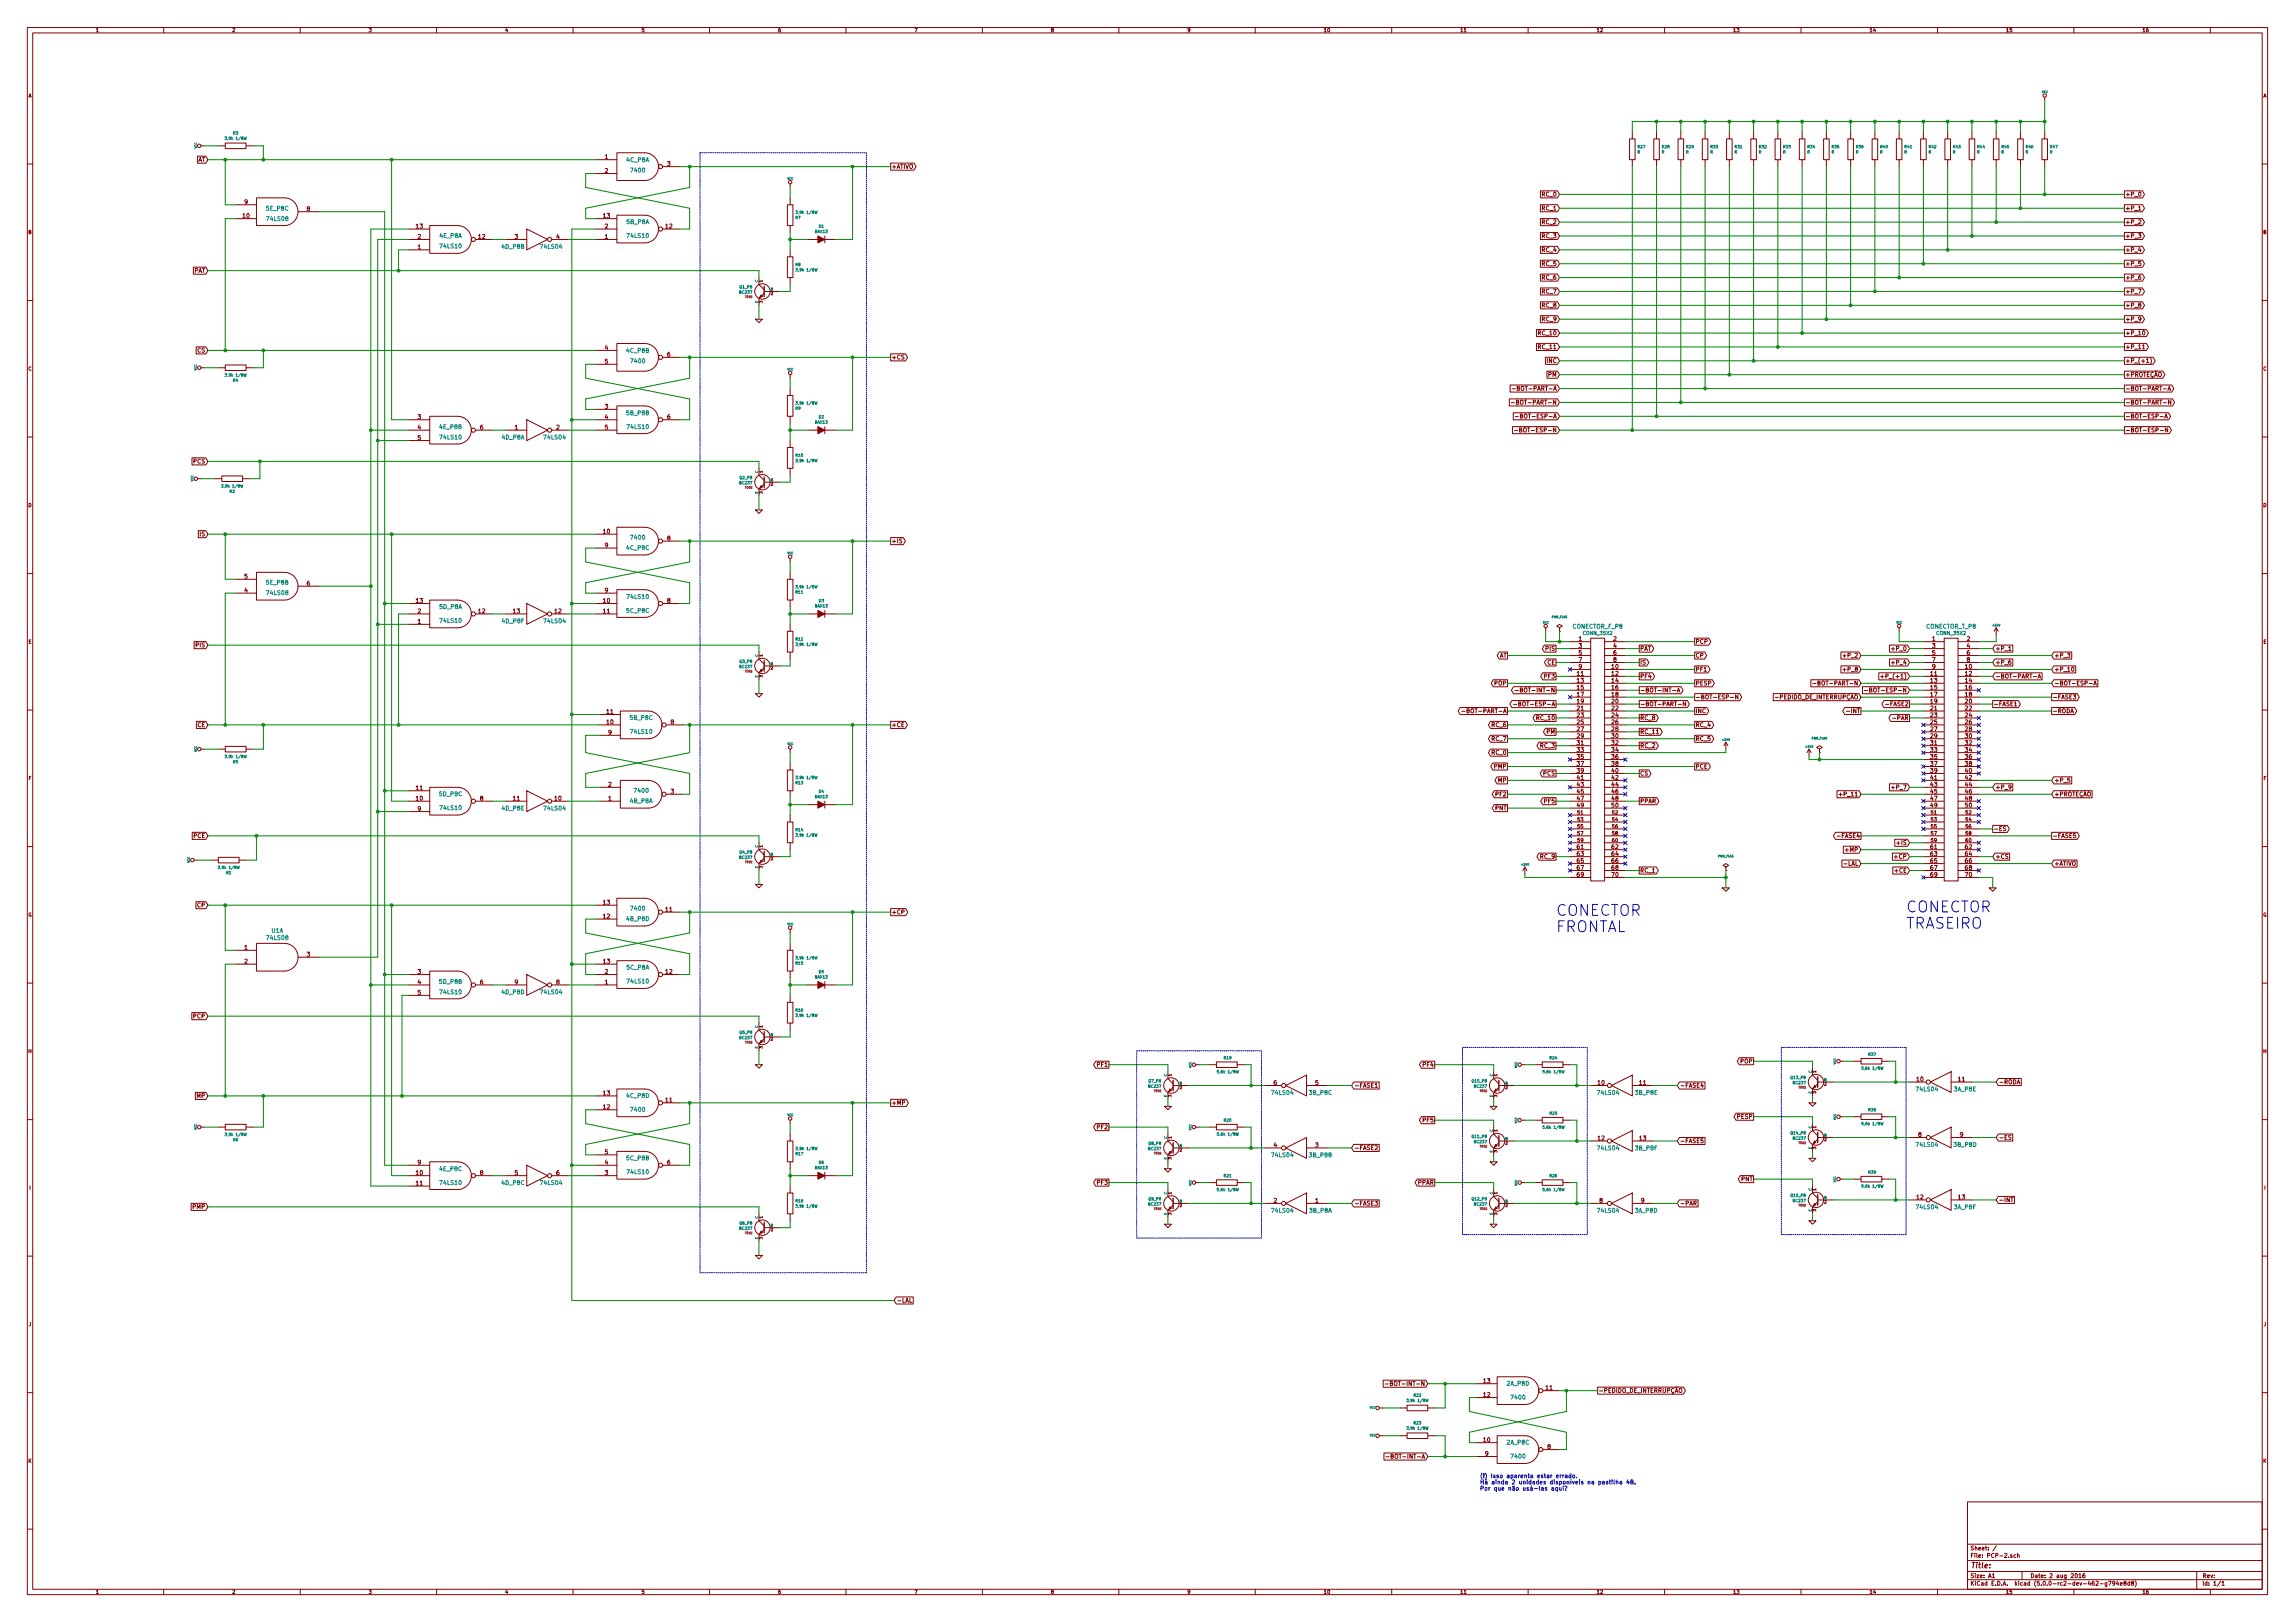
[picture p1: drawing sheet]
<svg xmlns="http://www.w3.org/2000/svg" width="841mm" height="594mm" viewBox="0 0 841 594" stroke-linecap="round" stroke-linejoin="round" font-family="sans-serif">
<defs><g id="words">
<g font-size="5.6" fill="#0000c2">
<text x="570.2" y="335.5">CONECTOR</text>
<text x="698.5" y="334.2">CONECTOR</text>
<text x="570.2" y="341.4">FRONTAL</text>
<text x="698.5" y="340.2">TRASEIRO</text>
</g>
<text font-size="2.8" fill="#840000" x="722" y="574.4">Title:</text>
<g font-size="2.1" fill="#840000">
<text x="72.5" y="59.3">AT</text>
<text x="221.7" y="58.2">1</text>
<text x="221.7" y="63.3">2</text>
<text x="244.5" y="60.8">3</text>
<text x="326.6" y="61.8">+ATIVO</text>
<text x="565.1" y="72">RC_0</text>
<text x="778.8" y="72">+P_0</text>
<text x="89.6" y="74.7">9</text>
<text x="112.4" y="77.3">8</text>
<text x="565.1" y="77">RC_1</text>
<text x="778.8" y="77">+P_1</text>
<text x="89" y="79.8">10</text>
<text x="152.5" y="83.6">13</text>
<text x="221.1" y="79.8">13</text>
<text x="221.7" y="83.6">2</text>
<text x="243.9" y="83.6">12</text>
<text x="565.1" y="82.1">RC_2</text>
<text x="778.8" y="82.1">+P_2</text>
<text x="153.1" y="87.4">2</text>
<text x="175.4" y="87.4">12</text>
<text x="188.6" y="87.4">3</text>
<text x="203.9" y="87.4">4</text>
<text x="221.7" y="87.4">1</text>
<text x="565.1" y="87.2">RC_3</text>
<text x="778.8" y="87.2">+P_3</text>
<text x="153.1" y="91.3">1</text>
<text x="565.1" y="92.3">RC_4</text>
<text x="778.8" y="92.3">+P_4</text>
<text x="71" y="99.9">PAT</text>
<text x="565.1" y="97.4">RC_5</text>
<text x="778.8" y="97.4">+P_5</text>
<text x="565.1" y="107.5">RC_7</text>
<text x="565.1" y="102.4">RC_6</text>
<text x="778.8" y="107.5">+P_7</text>
<text x="778.8" y="102.4">+P_6</text>
<text x="565.1" y="112.6">RC_8</text>
<text x="778.8" y="112.6">+P_8</text>
<text x="565.1" y="117.7">RC_9</text>
<text x="778.8" y="117.7">+P_9</text>
<text x="564" y="122.8">RC_10</text>
<text x="778.8" y="122.8">+P_10</text>
<text x="72.3" y="129.1">CS</text>
<text x="221.7" y="128.1">4</text>
<text x="244.5" y="130.6">6</text>
<text x="326.6" y="131.6">+CS</text>
<text x="564" y="127.8">RC_11</text>
<text x="778.8" y="127.8">+P_11</text>
<text x="221.7" y="133.2">5</text>
<text x="566.9" y="132.9">INC</text>
<text x="567.4" y="138">PM</text>
<text x="778.8" y="138">+PROTEÇÃO</text>
<text x="778.8" y="132.9">+P_(+1)</text>
<text x="556.7" y="143.1">-BOT-PART-A</text>
<text x="778.8" y="143.1">-BOT-PART-A</text>
<text x="221.7" y="149.7">3</text>
<text x="556.7" y="148.2">-BOT-PART-N</text>
<text x="778.8" y="148.2">-BOT-PART-N</text>
<text x="153.1" y="153.5">3</text>
<text x="221.7" y="153.5">4</text>
<text x="244.5" y="153.5">6</text>
<text x="558.2" y="153.2">-BOT-ESP-A</text>
<text x="778.8" y="153.2">-BOT-ESP-A</text>
<text x="153.1" y="157.3">4</text>
<text x="153.1" y="161.1">5</text>
<text x="175.9" y="157.3">6</text>
<text x="188.6" y="157.3">1</text>
<text x="203.9" y="157.3">2</text>
<text x="221.7" y="157.3">5</text>
<text x="558.2" y="158.3">-BOT-ESP-N</text>
<text x="778.8" y="158.3">-BOT-ESP-N</text>
<text x="70.9" y="169.7">PCS</text>
<text x="73.3" y="196.4">IS</text>
<text x="221.1" y="195.4">10</text>
<text x="244.5" y="197.9">8</text>
<text x="221.7" y="200.5">9</text>
<text x="326.6" y="199">+IS</text>
<text x="89.6" y="211.9">5</text>
<text x="112.4" y="214.4">6</text>
<text x="89.6" y="217">4</text>
<text x="152.5" y="220.8">13</text>
<text x="221.1" y="220.8">10</text>
<text x="221.7" y="217">9</text>
<text x="244.5" y="220.8">8</text>
<text x="153.1" y="224.6">2</text>
<text x="175.4" y="224.6">12</text>
<text x="188.1" y="224.6">13</text>
<text x="203.3" y="224.6">12</text>
<text x="221.1" y="224.6">11</text>
<text x="153.1" y="228.4">1</text>
<text x="71.9" y="237.1">PIS</text>
<text x="566.5" y="238.3">PIS</text>
<text x="578.5" y="234.8">1</text>
<text x="578.5" y="237.3">3</text>
<text x="578.5" y="239.8">5</text>
<text x="591.2" y="234.8">2</text>
<text x="591.2" y="237.3">4</text>
<text x="591.2" y="239.8">6</text>
<text x="601" y="238.3">PAT</text>
<text x="621.3" y="235.8">PCP</text>
<text x="693.9" y="238.3">+P_0</text>
<text x="708.1" y="234.8">1</text>
<text x="708.1" y="237.3">3</text>
<text x="708.1" y="239.8">5</text>
<text x="720.8" y="234.8">2</text>
<text x="720.8" y="237.3">4</text>
<text x="720.8" y="239.8">6</text>
<text x="731.2" y="238.3">+P_1</text>
<text x="549.4" y="240.9">AT</text>
<text x="567" y="243.4">CE</text>
<text x="578.5" y="242.4">7</text>
<text x="578.5" y="244.9">9</text>
<text x="590.7" y="244.9">10</text>
<text x="591.2" y="242.4">8</text>
<text x="601" y="243.4">IS</text>
<text x="621.3" y="245.9">PF1</text>
<text x="621.3" y="240.9">CP</text>
<text x="676.1" y="240.9">+P_2</text>
<text x="676.1" y="245.9">+P_8</text>
<text x="693.9" y="243.4">+P_4</text>
<text x="708.1" y="242.4">7</text>
<text x="708.1" y="244.9">9</text>
<text x="720.2" y="244.9">10</text>
<text x="720.8" y="242.4">8</text>
<text x="731.2" y="243.4">+P_6</text>
<text x="752.8" y="240.9">+P_3</text>
<text x="752.8" y="245.9">+P_10</text>
<text x="547.7" y="251">POP</text>
<text x="566.1" y="248.5">PF3</text>
<text x="578" y="247.5">11</text>
<text x="578" y="250">13</text>
<text x="590.7" y="247.5">12</text>
<text x="590.7" y="250">14</text>
<text x="601" y="248.5">PF4</text>
<text x="621.3" y="251">PESP</text>
<text x="667.2" y="251">-BOT-PART-N</text>
<text x="691.2" y="248.5">+P_(+1)</text>
<text x="707.5" y="247.5">11</text>
<text x="707.5" y="250">13</text>
<text x="720.2" y="247.5">12</text>
<text x="720.2" y="250">14</text>
<text x="731.2" y="248.5">-BOT-PART-A</text>
<text x="752.8" y="251">-BOT-ESP-A</text>
<text x="558.4" y="253.6">-BOT-INT-N</text>
<text x="578" y="252.5">15</text>
<text x="578" y="255.1">17</text>
<text x="578" y="257.6">19</text>
<text x="590.7" y="252.5">16</text>
<text x="590.7" y="255.1">18</text>
<text x="590.7" y="257.6">20</text>
<text x="601" y="253.6">-BOT-INT-A</text>
<text x="621.3" y="256.1">-BOT-ESP-N</text>
<text x="651.4" y="256.1">-PEDIDO_DE_INTERRUPÇÃO</text>
<text x="686.5" y="253.6">-BOT-ESP-N</text>
<text x="707.5" y="252.5">15</text>
<text x="707.5" y="255.1">17</text>
<text x="707.5" y="257.6">19</text>
<text x="720.2" y="252.5">16</text>
<text x="720.2" y="255.1">18</text>
<text x="720.2" y="257.6">20</text>
<text x="752.1" y="256.1">-FASE3</text>
<text x="222.4" y="261.4">11</text>
<text x="538.3" y="261.2">-BOT-PART-A</text>
<text x="557.6" y="258.6">-BOT-ESP-A</text>
<text x="563.4" y="263.7">RC_10</text>
<text x="578" y="260.2">21</text>
<text x="578" y="262.7">23</text>
<text x="590.7" y="260.2">22</text>
<text x="590.7" y="262.7">24</text>
<text x="601" y="263.7">RC_8</text>
<text x="601" y="258.6">-BOT-PART-N</text>
<text x="621.3" y="261.2">INC</text>
<text x="677.6" y="261.2">-INT</text>
<text x="692" y="258.6">-FASE2</text>
<text x="694.3" y="263.7">-PAR</text>
<text x="707.5" y="260.2">21</text>
<text x="707.5" y="262.7">23</text>
<text x="720.2" y="260.2">22</text>
<text x="720.2" y="262.7">24</text>
<text x="730.5" y="258.6">-FASE1</text>
<text x="752.1" y="261.2">-RODA</text>
<text x="72.3" y="266.3">CE</text>
<text x="222.4" y="265.2">10</text>
<text x="222.9" y="269.1">9</text>
<text x="245.8" y="265.2">8</text>
<text x="326.6" y="266.3">+CE</text>
<text x="546.8" y="266.3">RC_6</text>
<text x="566.8" y="268.8">PM</text>
<text x="578" y="265.2">25</text>
<text x="578" y="267.8">27</text>
<text x="590.7" y="265.2">26</text>
<text x="590.7" y="267.8">28</text>
<text x="601" y="268.8">RC_11</text>
<text x="621.3" y="266.3">RC_4</text>
<text x="707.5" y="265.2">25</text>
<text x="707.5" y="267.8">27</text>
<text x="720.2" y="265.2">26</text>
<text x="720.2" y="267.8">28</text>
<text x="546.8" y="271.3">RC_7</text>
<text x="564.5" y="273.9">RC_3</text>
<text x="578" y="270.3">29</text>
<text x="578" y="272.9">31</text>
<text x="578" y="275.4">33</text>
<text x="590.7" y="270.3">30</text>
<text x="590.7" y="272.9">32</text>
<text x="590.7" y="275.4">34</text>
<text x="601" y="273.9">RC_2</text>
<text x="621.3" y="271.3">RC_5</text>
<text x="707.5" y="270.3">29</text>
<text x="707.5" y="272.9">31</text>
<text x="707.5" y="275.4">33</text>
<text x="720.2" y="270.3">30</text>
<text x="720.2" y="272.9">32</text>
<text x="720.2" y="275.4">34</text>
<text x="546.8" y="276.4">RC_0</text>
<text x="547.6" y="281.5">PMP</text>
<text x="578" y="277.9">35</text>
<text x="578" y="280.5">37</text>
<text x="590.7" y="277.9">36</text>
<text x="590.7" y="280.5">38</text>
<text x="621.3" y="281.5">PCE</text>
<text x="707.5" y="277.9">35</text>
<text x="707.5" y="280.5">37</text>
<text x="720.2" y="277.9">36</text>
<text x="720.2" y="280.5">38</text>
<text x="549" y="286.6">MP</text>
<text x="565.6" y="284">PCS</text>
<text x="578" y="283">39</text>
<text x="578" y="285.6">41</text>
<text x="590.7" y="283">40</text>
<text x="590.7" y="285.6">42</text>
<text x="601" y="284">CS</text>
<text x="707.5" y="283">39</text>
<text x="707.5" y="285.6">41</text>
<text x="720.2" y="283">40</text>
<text x="720.2" y="285.6">42</text>
<text x="752.8" y="286.6">+P_5</text>
<text x="152.5" y="293.2">10</text>
<text x="152.5" y="289.4">11</text>
<text x="175.9" y="293.2">8</text>
<text x="188.1" y="293.2">11</text>
<text x="203.3" y="293.2">10</text>
<text x="222.9" y="293.2">1</text>
<text x="222.9" y="288.1">2</text>
<text x="245.8" y="290.6">3</text>
<text x="548.3" y="291.7">PF2</text>
<text x="578" y="288.1">43</text>
<text x="578" y="290.6">45</text>
<text x="578" y="293.2">47</text>
<text x="590.7" y="288.1">44</text>
<text x="590.7" y="290.6">46</text>
<text x="590.7" y="293.2">48</text>
<text x="674.9" y="291.7">+P_11</text>
<text x="693.9" y="289.1">+P_7</text>
<text x="707.5" y="288.1">43</text>
<text x="707.5" y="290.6">45</text>
<text x="707.5" y="293.2">47</text>
<text x="720.2" y="288.1">44</text>
<text x="720.2" y="290.6">46</text>
<text x="720.2" y="293.2">48</text>
<text x="731.2" y="289.1">+P_9</text>
<text x="752.8" y="291.7">+PROTEÇÃO</text>
<text x="153.1" y="297">9</text>
<text x="548" y="296.7">PNT</text>
<text x="566.1" y="294.2">PF5</text>
<text x="578" y="295.7">49</text>
<text x="590.7" y="295.7">50</text>
<text x="601" y="294.2">PPAR</text>
<text x="707.5" y="295.7">49</text>
<text x="720.2" y="295.7">50</text>
<text x="730.5" y="304.4">-ES</text>
<text x="70.9" y="306.9">PCE</text>
<text x="578" y="311">61</text>
<text x="590.7" y="311">62</text>
<text x="674.2" y="306.9">-FASE4</text>
<text x="676.7" y="312">+MP</text>
<text x="695.6" y="309.4">+IS</text>
<text x="707.5" y="311">61</text>
<text x="720.2" y="311">62</text>
<text x="752.1" y="306.9">-FASE5</text>
<text x="564.5" y="314.5">RC_9</text>
<text x="578" y="313.5">63</text>
<text x="578" y="316">65</text>
<text x="590.7" y="313.5">64</text>
<text x="590.7" y="316">66</text>
<text x="676.2" y="317.1">-LAL</text>
<text x="694.7" y="314.5">+CP</text>
<text x="707.5" y="313.5">63</text>
<text x="707.5" y="316">65</text>
<text x="720.2" y="313.5">64</text>
<text x="720.2" y="316">66</text>
<text x="731.2" y="314.5">+CS</text>
<text x="752.8" y="317.1">+ATIVO</text>
<text x="578" y="318.6">67</text>
<text x="578" y="321.1">69</text>
<text x="590.7" y="318.6">68</text>
<text x="590.7" y="321.1">70</text>
<text x="601" y="319.6">RC_1</text>
<text x="694.7" y="319.6">+CE</text>
<text x="707.5" y="318.6">67</text>
<text x="707.5" y="321.1">69</text>
<text x="720.2" y="318.6">68</text>
<text x="720.2" y="321.1">70</text>
<text x="72.3" y="332.3">CP</text>
<text x="221.1" y="331.3">13</text>
<text x="243.9" y="333.8">11</text>
<text x="326.6" y="334.8">+CP</text>
<text x="221.1" y="336.4">12</text>
<text x="89.6" y="347.8">1</text>
<text x="89.6" y="352.9">2</text>
<text x="112.4" y="350.3">3</text>
<text x="221.1" y="352.9">13</text>
<text x="153.1" y="356.7">3</text>
<text x="221.7" y="356.7">2</text>
<text x="243.9" y="356.7">12</text>
<text x="153.1" y="360.5">4</text>
<text x="153.1" y="364.3">5</text>
<text x="175.9" y="360.5">6</text>
<text x="188.6" y="360.5">9</text>
<text x="203.9" y="360.5">8</text>
<text x="221.7" y="360.5">1</text>
<text x="70.9" y="372.9">PCP</text>
<text x="637.9" y="389.5">POP</text>
<text x="402.3" y="390.7">PF1</text>
<text x="521.6" y="390.7">PF4</text>
<text x="221.1" y="401.1">13</text>
<text x="466.8" y="397.3">6</text>
<text x="482" y="397.3">5</text>
<text x="496.2" y="398.3">-FASE1</text>
<text x="585.6" y="397.3">10</text>
<text x="600.8" y="397.3">11</text>
<text x="615.6" y="398.3">-FASE4</text>
<text x="702.4" y="396.1">10</text>
<text x="717.7" y="396.1">11</text>
<text x="732.4" y="397.1">-RODA</text>
<text x="72.1" y="402.2">MP</text>
<text x="221.1" y="406.2">12</text>
<text x="243.9" y="403.7">11</text>
<text x="326.6" y="404.7">+MP</text>
<text x="402.3" y="413.6">PF2</text>
<text x="521.6" y="411">PF5</text>
<text x="636.7" y="409.8">PESP</text>
<text x="585.6" y="417.6">12</text>
<text x="600.8" y="417.6">13</text>
<text x="615.6" y="418.7">-FASE5</text>
<text x="703" y="416.4">8</text>
<text x="718.2" y="416.4">9</text>
<text x="732.4" y="417.4">-ES</text>
<text x="221.7" y="422.7">5</text>
<text x="466.8" y="420.2">4</text>
<text x="482" y="420.2">3</text>
<text x="496.2" y="421.2">-FASE2</text>
<text x="152.5" y="430.3">10</text>
<text x="153.1" y="426.5">9</text>
<text x="175.9" y="430.3">8</text>
<text x="188.6" y="430.3">5</text>
<text x="203.9" y="430.3">6</text>
<text x="221.7" y="430.3">3</text>
<text x="221.7" y="426.5">4</text>
<text x="244.5" y="426.5">6</text>
<text x="152.5" y="434.2">11</text>
<text x="402.3" y="433.9">PF3</text>
<text x="519.6" y="433.9">PPAR</text>
<text x="638.1" y="432.6">PNT</text>
<text x="70.7" y="442.8">PMP</text>
<text x="466.8" y="440.5">2</text>
<text x="482" y="440.5">1</text>
<text x="496.2" y="441.5">-FASE3</text>
<text x="586.2" y="440.5">8</text>
<text x="601.4" y="440.5">9</text>
<text x="615.6" y="441.5">-PAR</text>
<text x="702.4" y="439.2">12</text>
<text x="717.7" y="439.2">13</text>
<text x="732.4" y="440.3">-INT</text>
<text x="328.6" y="477.1">-LAL</text>
<text x="510.8" y="507.6">-BOT-INT-N</text>
<text x="543.7" y="506.5">13</text>
<text x="566.5" y="509.1">11</text>
<text x="543.7" y="511.6">12</text>
<text x="585.7" y="510.1">-PEDIDO_DE_INTERRUPÇÃO</text>
<text x="543.7" y="528.1">10</text>
<text x="544.2" y="533.2">9</text>
<text x="567.1" y="530.7">8</text>
<text x="510.8" y="534.2">-BOT-INT-A</text>
<text x="722" y="567.8">Sheet: /</text>
<text x="722" y="570.5">File: PCP-2.sch</text>
<text x="722" y="580.7">KiCad E.D.A. kicad (5.0.0-rc2-dev-462-g794e8d8)</text>
<text x="722" y="577.9">Size: A1</text>
<text x="744" y="577.9">Date: 2 aug 2016</text>
<text x="807" y="577.9">Rev:</text>
<text x="807" y="580.7">Id: 1/1</text>
</g>
<g font-size="2.1" fill="#008484">
<text x="229.7" y="59.3">4C_P8A</text>
<text x="231.3" y="63.1">7400</text>
<text x="97.7" y="77.1">5E_P8C</text>
<text x="97.9" y="80.9">74LS08</text>
<text x="229.7" y="82">5B_P8A</text>
<text x="161.2" y="87.1">4E_P8A</text>
<text x="230" y="87.1">74LS10</text>
<text x="161.4" y="90.9">74LS10</text>
<text x="183.9" y="91.1">4D_P8B</text>
<text x="198.2" y="91.1">74LS04</text>
<text x="229.7" y="129.2">4C_P8B</text>
<text x="231.3" y="133">7400</text>
<text x="229.7" y="152">5B_P8B</text>
<text x="161.2" y="157.1">4E_P8B</text>
<text x="161.4" y="160.9">74LS10</text>
<text x="183.9" y="160.9">4D_P8A</text>
<text x="199.5" y="160.9">74LS04</text>
<text x="230" y="157.1">74LS10</text>
<text x="231.3" y="197.6">7400</text>
<text x="229.7" y="201.4">4C_P8C</text>
<text x="97.7" y="214.1">5E_P8B</text>
<text x="97.9" y="217.9">74LS08</text>
<text x="230" y="219.4">74LS10</text>
<text x="161.1" y="223">5D_P8A</text>
<text x="229.7" y="224.4">5C_P8C</text>
<text x="161.4" y="228.1">74LS10</text>
<text x="184.1" y="228.2">4D_P8F</text>
<text x="199.5" y="228.2">74LS04</text>
<text x="576.3" y="230.2">CONECTOR_F_P8</text>
<text x="705.8" y="230.2">CONECTOR_T_P8</text>
<text x="230.9" y="263.6">5B_P8C</text>
<text x="231.2" y="268.7">74LS10</text>
<text x="161.1" y="291.6">5D_P8C</text>
<text x="232.6" y="290.3">7400</text>
<text x="161.4" y="296.7">74LS10</text>
<text x="184" y="296.8">4D_P8E</text>
<text x="199.5" y="296.8">74LS04</text>
<text x="230.9" y="294.1">4B_P8A</text>
<text x="231.3" y="333.5">7400</text>
<text x="99.5" y="341.6">U1A</text>
<text x="229.7" y="337.3">4B_P8D</text>
<text x="97.9" y="344.3">74LS08</text>
<text x="229.7" y="355.1">5C_P8A</text>
<text x="161.1" y="360.3">5D_P8B</text>
<text x="161.4" y="364.1">74LS10</text>
<text x="183.9" y="364.1">4D_P8D</text>
<text x="198.2" y="364.1">74LS04</text>
<text x="230" y="360.2">74LS10</text>
<text x="466.2" y="401">74LS04</text>
<text x="479.9" y="401">3B_P8C</text>
<text x="585.6" y="401">74LS04</text>
<text x="599.3" y="401">3B_P8E</text>
<text x="702.4" y="399.7">74LS04</text>
<text x="716.2" y="399.7">3A_P8E</text>
<text x="229.7" y="402.1">4C_P8D</text>
<text x="231.3" y="407.2">7400</text>
<text x="229.7" y="424.9">5C_P8B</text>
<text x="466.2" y="423.8">74LS04</text>
<text x="479.9" y="423.8">3B_P8B</text>
<text x="585.6" y="421.3">74LS04</text>
<text x="599.3" y="421.3">3B_P8F</text>
<text x="702.4" y="420">74LS04</text>
<text x="716.1" y="420">3B_P8D</text>
<text x="161.2" y="428.9">4E_P8C</text>
<text x="230" y="430">74LS10</text>
<text x="161.4" y="434">74LS10</text>
<text x="183.9" y="434">4D_P8C</text>
<text x="198.2" y="434">74LS04</text>
<text x="702.4" y="442.9">74LS04</text>
<text x="716.2" y="442.9">3A_P8F</text>
<text x="466.2" y="444.1">74LS04</text>
<text x="479.8" y="444.1">3B_P8A</text>
<text x="585.6" y="444.1">74LS04</text>
<text x="599.2" y="444.1">3A_P8D</text>
<text x="552.2" y="507.5">2A_P8D</text>
<text x="553.9" y="512.6">7400</text>
<text x="552.2" y="529.1">2A_P8C</text>
<text x="553.9" y="534.2">7400</text>
</g>
<g font-size="2.1" fill="#0000c2">
<text x="542.3" y="541.3">(!) Isso aparenta estar errado.</text>
<text x="542.3" y="543.6">Há ainda 2 unidades disponíveis na pastilha 4B.</text>
<text x="542.3" y="545.9">Por que não usá-las aqui?</text>
</g>
<g font-size="1.8" fill="#840000">
<text x="35" y="11.7">1</text>
<text x="85" y="11.7">2</text>
<text x="135" y="11.7">3</text>
<text x="185" y="11.7">4</text>
<text x="235" y="11.7">5</text>
<text x="285" y="11.7">6</text>
<text x="335" y="11.7">7</text>
<text x="385" y="11.7">8</text>
<text x="435" y="11.7">9</text>
<text x="485" y="11.7">10</text>
<text x="535" y="11.7">11</text>
<text x="585" y="11.7">12</text>
<text x="635" y="11.7">13</text>
<text x="685" y="11.7">14</text>
<text x="735" y="11.7">15</text>
<text x="785" y="11.7">16</text>
<text x="10.4" y="35.7">A</text>
<text x="829.4" y="35.7">A</text>
<text x="10.4" y="85.7">B</text>
<text x="829.4" y="85.7">B</text>
<text x="10.4" y="135.7">C</text>
<text x="829.4" y="135.7">C</text>
<text x="10.4" y="185.7">D</text>
<text x="829.4" y="185.7">D</text>
<text x="10.4" y="235.7">E</text>
<text x="829.4" y="235.7">E</text>
<text x="10.5" y="285.7">F</text>
<text x="829.5" y="285.7">F</text>
<text x="578.2" y="298.3">51</text>
<text x="590.9" y="298.3">52</text>
<text x="707.7" y="298.3">51</text>
<text x="720.4" y="298.3">52</text>
<text x="578.2" y="300.8">53</text>
<text x="578.2" y="303.3">55</text>
<text x="578.2" y="305.9">57</text>
<text x="590.9" y="300.8">54</text>
<text x="590.9" y="303.3">56</text>
<text x="590.9" y="305.9">58</text>
<text x="707.7" y="300.8">53</text>
<text x="707.7" y="303.3">55</text>
<text x="707.7" y="305.9">57</text>
<text x="720.4" y="300.8">54</text>
<text x="720.4" y="303.3">56</text>
<text x="720.4" y="305.9">58</text>
<text x="578.2" y="308.4">59</text>
<text x="590.9" y="308.4">60</text>
<text x="707.7" y="308.4">59</text>
<text x="720.4" y="308.4">60</text>
<text x="10.3" y="335.7">G</text>
<text x="829.3" y="335.7">G</text>
<text x="10.4" y="385.7">H</text>
<text x="829.4" y="385.7">H</text>
<text x="10.7" y="435.7">I</text>
<text x="829.7" y="435.7">I</text>
<text x="10.5" y="485.7">J</text>
<text x="829.5" y="485.7">J</text>
<text x="10.4" y="535.7">K</text>
<text x="829.4" y="535.7">K</text>
<text x="35" y="583.7">1</text>
<text x="85" y="583.7">2</text>
<text x="135" y="583.7">3</text>
<text x="185" y="583.7">4</text>
<text x="235" y="583.7">5</text>
<text x="285" y="583.7">6</text>
<text x="335" y="583.7">7</text>
<text x="385" y="583.7">8</text>
<text x="435" y="583.7">9</text>
<text x="485" y="583.7">10</text>
<text x="535" y="583.7">11</text>
<text x="585" y="583.7">12</text>
<text x="635" y="583.7">13</text>
<text x="685" y="583.7">14</text>
<text x="735" y="583.7">15</text>
<text x="785" y="583.7">16</text>
</g>
<g font-size="1.8" fill="#008484">
<text x="580.3" y="232.6">CONN_35X2</text>
<text x="709.9" y="232.6">CONN_35X2</text>
</g>
<g font-size="1.4" fill="#008484">
<text x="83.1" y="51.2">3,9k 1/8W</text>
<text x="85.5" y="49.3">R3</text>
<text x="600" y="56.2">R</text>
<text x="600.2" y="54.3">R27</text>
<text x="608.9" y="56.2">R</text>
<text x="609.1" y="54.3">R28</text>
<text x="617.8" y="56.2">R</text>
<text x="618" y="54.3">R29</text>
<text x="626.7" y="56.2">R</text>
<text x="626.9" y="54.3">R30</text>
<text x="635.6" y="56.2">R</text>
<text x="635.8" y="54.3">R31</text>
<text x="644.5" y="56.2">R</text>
<text x="644.7" y="54.3">R32</text>
<text x="653.4" y="56.2">R</text>
<text x="653.6" y="54.3">R33</text>
<text x="662.3" y="56.2">R</text>
<text x="662.5" y="54.3">R34</text>
<text x="671.2" y="56.2">R</text>
<text x="671.3" y="54.3">R35</text>
<text x="680.1" y="56.2">R</text>
<text x="680.2" y="54.3">R36</text>
<text x="688.9" y="56.2">R</text>
<text x="689.1" y="54.3">R40</text>
<text x="697.8" y="56.2">R</text>
<text x="698" y="54.3">R41</text>
<text x="706.7" y="56.2">R</text>
<text x="706.9" y="54.3">R42</text>
<text x="715.6" y="56.2">R</text>
<text x="715.8" y="54.3">R43</text>
<text x="724.5" y="56.2">R</text>
<text x="724.7" y="54.3">R44</text>
<text x="733.4" y="56.2">R</text>
<text x="733.6" y="54.3">R45</text>
<text x="742.3" y="56.2">R</text>
<text x="742.5" y="54.3">R46</text>
<text x="751.2" y="56.2">R</text>
<text x="751.4" y="54.3">R47</text>
<text x="291.5" y="80.2">R7</text>
<text x="292.3" y="78.3">3,9k 1/8W</text>
<text x="300.1" y="83.4">D1</text>
<text x="298.7" y="85.3">BAX13</text>
<text x="291.5" y="97.5">R8</text>
<text x="292.3" y="99.4">3,9k 1/8W</text>
<text x="271.1" y="107.5">BC237</text>
<text x="271.1" y="105.6">Q1_P8</text>
<text x="277.9" y="103.5" transform="rotate(-90 277.9 103.5)">C</text>
<text x="282.4" y="106.5">B</text>
<text x="277.9" y="111" transform="rotate(-90 277.9 111)">E</text>
<text x="83.1" y="137.9">3,9k 1/8W</text>
<text x="85.5" y="139.8">R4</text>
<text x="292.3" y="148.2">3,9k 1/8W</text>
<text x="291.5" y="150.1">R9</text>
<text x="298.7" y="155.2">BAX13</text>
<text x="300.1" y="153.2">D2</text>
<text x="291.6" y="167.3">R10</text>
<text x="277.9" y="173.3" transform="rotate(-90 277.9 173.3)">C</text>
<text x="292.3" y="169.2">3,9k 1/8W</text>
<text x="81.9" y="178.6">3,9k 1/8W</text>
<text x="271.1" y="177.4">BC237</text>
<text x="271.1" y="175.5">Q2_P8</text>
<text x="282.4" y="176.3">B</text>
<text x="84.2" y="180.5">R2</text>
<text x="277.9" y="180.9" transform="rotate(-90 277.9 180.9)">E</text>
<text x="292.3" y="215.5">3,9k 1/8W</text>
<text x="291.6" y="217.4">R11</text>
<text x="300.1" y="220.5">D3</text>
<text x="298.7" y="222.5">BAX13</text>
<text x="291.6" y="234.6">R12</text>
<text x="292.3" y="236.5">3,9k 1/8W</text>
<text x="271.1" y="244.7">BC237</text>
<text x="271.1" y="242.8">Q3_P8</text>
<text x="277.9" y="240.6" transform="rotate(-90 277.9 240.6)">C</text>
<text x="282.4" y="243.7">B</text>
<text x="277.9" y="248.2" transform="rotate(-90 277.9 248.2)">E</text>
<text x="83.1" y="277.6">3,9k 1/8W</text>
<text x="85.5" y="279.5">R5</text>
<text x="291.6" y="287.2">R13</text>
<text x="292.3" y="285.3">3,9k 1/8W</text>
<text x="298.7" y="292.3">BAX13</text>
<text x="300.1" y="290.4">D4</text>
<text x="291.6" y="304.5">R14</text>
<text x="277.9" y="310.5" transform="rotate(-90 277.9 310.5)">C</text>
<text x="292.3" y="306.4">3,9k 1/8W</text>
<text x="271.1" y="314.6">BC237</text>
<text x="271.1" y="312.6">Q4_P8</text>
<text x="282.4" y="313.5">B</text>
<text x="80.6" y="318.3">3,9k 1/8W</text>
<text x="82.9" y="320.2">R1</text>
<text x="277.9" y="318" transform="rotate(-90 277.9 318)">E</text>
<text x="291.6" y="353.3">R15</text>
<text x="292.3" y="351.4">3,9k 1/8W</text>
<text x="298.7" y="358.4">BAX13</text>
<text x="300.1" y="356.4">D5</text>
<text x="291.6" y="370.5">R16</text>
<text x="277.9" y="376.5" transform="rotate(-90 277.9 376.5)">C</text>
<text x="292.3" y="372.4">3,9k 1/8W</text>
<text x="271.1" y="380.6">BC237</text>
<text x="271.1" y="378.7">Q5_P8</text>
<text x="282.4" y="379.5">B</text>
<text x="277.9" y="384.1" transform="rotate(-90 277.9 384.1)">E</text>
<text x="448.6" y="388">R19</text>
<text x="567.9" y="388">R24</text>
<text x="684.8" y="386.7">R37</text>
<text x="427.7" y="394.3" transform="rotate(-90 427.7 394.3)">C</text>
<text x="446.7" y="393.1">5,6k 1/8W</text>
<text x="547.1" y="394.3" transform="rotate(-90 547.1 394.3)">C</text>
<text x="566.1" y="393.1">5,6k 1/8W</text>
<text x="656.3" y="395.2">Q13_P8</text>
<text x="664" y="393" transform="rotate(-90 664 393)">C</text>
<text x="682.9" y="391.8">5,6k 1/8W</text>
<text x="421" y="398.4">BC237</text>
<text x="421" y="396.4">Q7_P8</text>
<text x="427.7" y="401.9" transform="rotate(-90 427.7 401.9)">E</text>
<text x="432.2" y="397.3">B</text>
<text x="539.5" y="396.4">Q10_P8</text>
<text x="540.3" y="398.4">BC237</text>
<text x="547.1" y="401.9" transform="rotate(-90 547.1 401.9)">E</text>
<text x="551.6" y="397.3">B</text>
<text x="657.2" y="397.1">BC237</text>
<text x="664" y="400.6" transform="rotate(-90 664 400.6)">E</text>
<text x="668.5" y="396.1">B</text>
<text x="684.8" y="407">R38</text>
<text x="448.6" y="410.8">R20</text>
<text x="566.1" y="413.4">5,6k 1/8W</text>
<text x="567.9" y="408.3">R25</text>
<text x="664" y="413.3" transform="rotate(-90 664 413.3)">C</text>
<text x="682.9" y="412.1">5,6k 1/8W</text>
<text x="83.1" y="416">3,9k 1/8W</text>
<text x="85.5" y="418">R6</text>
<text x="421" y="419.3">Q8_P8</text>
<text x="427.7" y="417.1" transform="rotate(-90 427.7 417.1)">C</text>
<text x="446.7" y="415.9">5,6k 1/8W</text>
<text x="539.5" y="416.8">Q11_P8</text>
<text x="540.3" y="418.7">BC237</text>
<text x="547.1" y="414.6" transform="rotate(-90 547.1 414.6)">C</text>
<text x="551.6" y="417.6">B</text>
<text x="656.3" y="415.5">Q14_P8</text>
<text x="657.2" y="417.4">BC237</text>
<text x="668.5" y="416.4">B</text>
<text x="291.6" y="423.1">R17</text>
<text x="292.3" y="421.2">3,9k 1/8W</text>
<text x="421" y="421.2">BC237</text>
<text x="427.7" y="424.7" transform="rotate(-90 427.7 424.7)">E</text>
<text x="432.2" y="420.2">B</text>
<text x="547.1" y="422.2" transform="rotate(-90 547.1 422.2)">E</text>
<text x="664" y="420.9" transform="rotate(-90 664 420.9)">E</text>
<text x="298.7" y="428.2">BAX13</text>
<text x="300.1" y="426.3">D6</text>
<text x="448.6" y="431.2">R21</text>
<text x="567.9" y="431.2">R26</text>
<text x="684.8" y="429.9">R39</text>
<text x="427.7" y="437.5" transform="rotate(-90 427.7 437.5)">C</text>
<text x="446.7" y="436.2">5,6k 1/8W</text>
<text x="547.1" y="437.5" transform="rotate(-90 547.1 437.5)">C</text>
<text x="566.1" y="436.2">5,6k 1/8W</text>
<text x="664" y="436.2" transform="rotate(-90 664 436.2)">C</text>
<text x="682.9" y="435">5,6k 1/8W</text>
<text x="291.6" y="440.4">R18</text>
<text x="292.3" y="442.3">3,9k 1/8W</text>
<text x="421" y="441.6">BC237</text>
<text x="421" y="439.6">Q9_P8</text>
<text x="432.2" y="440.5">B</text>
<text x="539.5" y="439.6">Q12_P8</text>
<text x="540.3" y="441.6">BC237</text>
<text x="551.6" y="440.5">B</text>
<text x="656.3" y="438.4">Q15_P8</text>
<text x="657.2" y="440.3">BC237</text>
<text x="664" y="443.8" transform="rotate(-90 664 443.8)">E</text>
<text x="668.5" y="439.2">B</text>
<text x="271.1" y="448.5">Q6_P8</text>
<text x="277.9" y="446.4" transform="rotate(-90 277.9 446.4)">C</text>
<text x="282.4" y="449.4">B</text>
<text x="427.7" y="445" transform="rotate(-90 427.7 445)">E</text>
<text x="547.1" y="445" transform="rotate(-90 547.1 445)">E</text>
<text x="271.1" y="450.4">BC237</text>
<text x="277.9" y="453.9" transform="rotate(-90 277.9 453.9)">E</text>
<text x="516.2" y="513.5">3,9k 1/8W</text>
<text x="518.1" y="511.6">R22</text>
<text x="518.1" y="521.7">R23</text>
<text x="516.2" y="523.6">3,9k 1/8W</text>
</g>
<g font-size="1.4" fill="#840000">
<text x="279.4" y="103.3" transform="rotate(-90 279.4 103.3)">1</text>
<text x="279.4" y="110.9" transform="rotate(-90 279.4 110.9)">3</text>
<text x="282.5" y="108">2</text>
<text x="279.4" y="173.2" transform="rotate(-90 279.4 173.2)">1</text>
<text x="282.5" y="177.9">2</text>
<text x="279.4" y="180.8" transform="rotate(-90 279.4 180.8)">3</text>
<text x="279.4" y="240.5" transform="rotate(-90 279.4 240.5)">1</text>
<text x="282.5" y="245.2">2</text>
<text x="279.4" y="248.1" transform="rotate(-90 279.4 248.1)">3</text>
<text x="279.4" y="310.3" transform="rotate(-90 279.4 310.3)">1</text>
<text x="279.4" y="318" transform="rotate(-90 279.4 318)">3</text>
<text x="282.5" y="315">2</text>
<text x="279.4" y="376.4" transform="rotate(-90 279.4 376.4)">1</text>
<text x="279.4" y="384" transform="rotate(-90 279.4 384)">3</text>
<text x="282.5" y="381.1">2</text>
<text x="429.3" y="394.2" transform="rotate(-90 429.3 394.2)">1</text>
<text x="548.6" y="394.2" transform="rotate(-90 548.6 394.2)">1</text>
<text x="665.5" y="392.9" transform="rotate(-90 665.5 392.9)">1</text>
<text x="429.3" y="401.8" transform="rotate(-90 429.3 401.8)">3</text>
<text x="432.4" y="398.9">2</text>
<text x="548.6" y="401.8" transform="rotate(-90 548.6 401.8)">3</text>
<text x="551.7" y="398.9">2</text>
<text x="665.5" y="400.5" transform="rotate(-90 665.5 400.5)">3</text>
<text x="668.6" y="397.6">2</text>
<text x="665.5" y="413.2" transform="rotate(-90 665.5 413.2)">1</text>
<text x="429.3" y="417" transform="rotate(-90 429.3 417)">1</text>
<text x="548.6" y="414.5" transform="rotate(-90 548.6 414.5)">1</text>
<text x="551.7" y="419.2">2</text>
<text x="668.6" y="417.9">2</text>
<text x="429.3" y="424.6" transform="rotate(-90 429.3 424.6)">3</text>
<text x="432.4" y="421.7">2</text>
<text x="548.6" y="422.1" transform="rotate(-90 548.6 422.1)">3</text>
<text x="665.5" y="420.8" transform="rotate(-90 665.5 420.8)">3</text>
<text x="429.3" y="437.3" transform="rotate(-90 429.3 437.3)">1</text>
<text x="548.6" y="437.3" transform="rotate(-90 548.6 437.3)">1</text>
<text x="665.5" y="436.1" transform="rotate(-90 665.5 436.1)">1</text>
<text x="432.4" y="442">2</text>
<text x="551.7" y="442">2</text>
<text x="665.5" y="443.7" transform="rotate(-90 665.5 443.7)">3</text>
<text x="668.6" y="440.8">2</text>
<text x="279.4" y="446.2" transform="rotate(-90 279.4 446.2)">1</text>
<text x="429.3" y="445" transform="rotate(-90 429.3 445)">3</text>
<text x="548.6" y="445" transform="rotate(-90 548.6 445)">3</text>
<text x="279.4" y="453.8" transform="rotate(-90 279.4 453.8)">3</text>
<text x="282.5" y="450.9">2</text>
</g>
<g font-size="1.1" fill="#008484">
<text x="748.3" y="34.1">VCC</text>
<text x="72.1" y="54.4" transform="rotate(-90 72.1 54.4)">VCC</text>
<text x="288.5" y="65.8">VCC</text>
<text x="72.1" y="135.7" transform="rotate(-90 72.1 135.7)">VCC</text>
<text x="288.5" y="135.7">VCC</text>
<text x="70.8" y="176.3" transform="rotate(-90 70.8 176.3)">VCC</text>
<text x="288.5" y="203">VCC</text>
<text x="568.5" y="226.4">PWR_FLAG</text>
<text x="565.4" y="228.4">VCC</text>
<text x="694.9" y="228.4">VCC</text>
<text x="730.3" y="229.4">+24V</text>
<text x="72.1" y="275.4" transform="rotate(-90 72.1 275.4)">VCC</text>
<text x="288.5" y="272.8">VCC</text>
<text x="631.2" y="271.3">+24V</text>
<text x="661.7" y="273.9">+24V</text>
<text x="663.8" y="270.8">PWR_FLAG</text>
<text x="69.6" y="316" transform="rotate(-90 69.6 316)">VCC</text>
<text x="557.6" y="317">+24V</text>
<text x="629.5" y="314">PWR_FLAG</text>
<text x="288.5" y="338.9">VCC</text>
<text x="672.8" y="389.9" transform="rotate(-90 672.8 389.9)">VCC</text>
<text x="436.6" y="391.2" transform="rotate(-90 436.6 391.2)">VCC</text>
<text x="556" y="391.2" transform="rotate(-90 556 391.2)">VCC</text>
<text x="72.1" y="413.8" transform="rotate(-90 72.1 413.8)">VCC</text>
<text x="288.5" y="408.7">VCC</text>
<text x="556" y="411.5" transform="rotate(-90 556 411.5)">VCC</text>
<text x="672.8" y="410.2" transform="rotate(-90 672.8 410.2)">VCC</text>
<text x="436.6" y="414" transform="rotate(-90 436.6 414)">VCC</text>
<text x="436.6" y="434.3" transform="rotate(-90 436.6 434.3)">VCC</text>
<text x="556" y="434.3" transform="rotate(-90 556 434.3)">VCC</text>
<text x="672.8" y="433.1" transform="rotate(-90 672.8 433.1)">VCC</text>
<text x="502" y="515.9">VCC</text>
<text x="502" y="526.1">VCC</text>
</g>
<g font-size="1" fill="#840084">
<text x="273.1" y="109.1">TO92</text>
<text x="273.1" y="178.9">TO92</text>
<text x="273.1" y="246.3">TO92</text>
<text x="273.1" y="316.1">TO92</text>
<text x="273.1" y="382.1">TO92</text>
<text x="423" y="399.9">TO92</text>
<text x="542.3" y="399.9">TO92</text>
<text x="659.2" y="398.7">TO92</text>
<text x="659.2" y="419">TO92</text>
<text x="423" y="422.8">TO92</text>
<text x="542.3" y="420.2">TO92</text>
<text x="423" y="443.1">TO92</text>
<text x="542.3" y="443.1">TO92</text>
<text x="659.2" y="441.8">TO92</text>
<text x="273.1" y="452">TO92</text>
</g>
</g></defs>
<g fill="none" stroke="#840000" stroke-width=".37">
<path d="M10 10.1h821v574h-821zM12 12.1h817v570h-817zM60 10.1v2M110 10.1v2M160 10.1v2M210 10.1v2M260 10.1v2M310 10.1v2M360 10.1v2M410 10.1v2M460 10.1v2M510 10.1v2"/>
<path d="M536.5 11.7h.8M560 10.1v2M610 10.1v2M660 10.1v2M710 10.1v2M760 10.1v2M810 10.1v2M749.3 35.6v1.3M72.4 57.2h3l.8 1.3-.8 1.3h-3zM73.7 53.4h1.2M80 53.4h2.5M82.5 52.4h7.7v2h-7.7z"/>
<path d="M90.2 53.4h2.5M218.4 58.5h7.7M226.1 56h10.1a5.1 5.1 0 0 1 5.1 5 5.1 5.1 0 0 1-5.1 5.1h-10.1zM326.4 59.7h8.5l.8 1.3-.8 1.3h-8.5zM597.2 50.9h2v7.6h-2zM598.2 48.3v2.6M598.2 58.5v2.5M606 50.9h2.1v7.6h-2.1zM607.1 48.3v2.6M607.1 58.5v2.5M614.9 50.9h2.1v7.6h-2.1zM615.9 48.3v2.6"/>
<path d="M615.9 58.5v2.5M623.8 50.9h2.1v7.6h-2.1zM624.8 48.3v2.6M624.8 58.5v2.5M632.7 50.9h2v7.6h-2zM633.7 48.3v2.6M633.7 58.5v2.5M641.6 50.9h2v7.6h-2zM642.6 48.3v2.6M642.6 58.5v2.5M650.5 50.9h2v7.6h-2zM651.5 48.3v2.6"/>
<path d="M651.5 58.5v2.5M659.4 50.9h2v7.6h-2zM660.4 48.3v2.6M660.4 58.5v2.5M668.3 50.9h2v7.6h-2zM669.3 48.3v2.6M669.3 58.5v2.5M677.2 50.9h2v7.6h-2zM678.2 48.3v2.6M678.2 58.5v2.5M686.1 50.9h2v7.6h-2zM687.1 48.3v2.6"/>
<path d="M687.1 58.5v2.5M694.9 50.9h2.1v7.6h-2.1zM696 48.3v2.6M696 58.5v2.5M703.8 50.9h2.1v7.6h-2.1zM704.8 48.3v2.6M704.8 58.5v2.5M712.7 50.9h2.1v7.6h-2.1zM713.7 48.3v2.6M713.7 58.5v2.5M721.6 50.9h2v7.6h-2zM722.6 48.3v2.6"/>
<path d="M722.6 58.5v2.5M730.5 50.9h2v7.6h-2zM731.5 48.3v2.6M731.5 58.5v2.5M739.4 50.9h2v7.6h-2zM740.4 48.3v2.6M740.4 58.5v2.5M748.3 50.9h2v7.6h-2zM749.3 48.3v2.6M749.3 58.5v2.5M10 60.1h2M86.4 75h7.6"/>
<path d="M94 72.5h10.2a5.1 5.1 0 0 1 5 5 5.1 5.1 0 0 1-5 5.1h-10.2zM109.2 77.5h7.6M218.4 63.6h7.7M236.2 78.8h-10.1v10.2h10.1M236.3 78.8a5.1 5.1 0 0 1 5 5.1 5.1 5.1 0 0 1-5 5.1M242.8 61h6.1M288.5 75h2.1v7.6h-2.1zM289.6 67.4v1.3M289.6 72.5v2.5M564.5 75h6.2l.8 1.3-.8 1.3h-6.2zM564.5 69.9h6.2l.8 1.3-.8 1.3h-6.2zM778.5 75h6.6l.8 1.3-.8 1.3h-6.6z"/>
<path d="M778.5 69.9h6.6l.8 1.3-.8 1.3h-6.6zM783.7 75.9l.4-.5v1.6M783.7 77h.9M783.8 70.5l.2-.1a.74 .74 0 0 1 .6 .7 .74 .74 0 0 1-.7 .7l-.2-.5zM829 60.1h2M70.9 97.8h4.5l.8 1.3-.8 1.3h-4.5zM86.4 80.1h7.6M149.9 87.7h7.6M149.9 91.5h7.6M149.9 83.9h7.6M157.5 82.6h10.2a5.1 5.1 0 0 1 5 5.1 5.1 5.1 0 0 1-5 5.1h-10.2zM174.2 87.7h6.1"/>
<path d="M185.4 87.7h7.6M193 83.9l7.7 3.8-7.7 3.8zM202.2 87.7h6.1M218.4 87.7h7.7M218.4 80.1h7.7M218.4 83.9h7.7M242.8 83.9h6.1M288.5 94.1h2.1v7.6h-2.1zM289.6 82.6v2.6M289.6 91.5v2.6M295.9 87.7h3.8M302.3 86.4v2.6"/>
<path d="M302.3 87.7h3.8M564.5 95.3h6.2l.8 1.3-.8 1.3h-6.2zM564.5 90.2h6.2l.8 1.3-.8 1.3h-6.2zM564.5 85.1h6.2l.8 1.3-.8 1.3h-6.2zM564.5 80.1h6.2l.8 1.3-.8 1.2h-6.2zM778.5 95.3h6.6l.8 1.3-.8 1.3h-6.6zM778.5 90.2h6.6l.8 1.3-.8 1.3h-6.6zM778.5 85.1h6.6l.8 1.3-.8 1.3h-6.6zM778.5 80.1h6.6l.8 1.3-.8 1.2h-6.6zM783.6 85.6h1l-.6 .6 .6 .3-.2 .5h-.8M783.7 80.6l.6-.1 .3 .4-1 1.1h1M784 90.6l-.3 1.1h.9"/>
<path d="M784.5 95.8h-.7l-.1 .7 .7-.1 .1 .7h-.8M10 110.1h2M276.9 116.9h2.5l-1.3 1.3zM278.1 101.7v2.5l1.9 1.9M280 107.4l-1.9 1.9v2.5M280 106.8h5.7M289.6 101.7v2.5M564.5 115.6h6.2l.8 1.3-.8 1.3h-6.2zM564.5 110.5h6.2l.8 1.3-.8 1.3h-6.2zM564.5 105.5h6.2l.8 1.3-.8 1.2h-6.2zM564.5 100.4h6.2l.8 1.3-.8 1.3h-6.2zM778.5 115.6h6.6l.8 1.3-.8 1.3h-6.6z"/>
<path d="M778.5 110.5h6.6l.8 1.3-.8 1.3h-6.6zM778.5 105.5h6.6l.8 1.3-.8 1.2h-6.6zM778.5 100.4h6.6l.8 1.3-.8 1.3h-6.6zM783.6 105.9h1l-.6 1.5M784 111.6l-.3-.2 .3-.4 .4 .1 .1 .4a.6 .6 0 0 0-.7 .2 .6 .6 0 0 0 0 .7h.7l.1-.5-.3-.3M784.4 100.8l-.4 .1-.3 .6 .1 .7 .6 .1v-.8l-.4-.1-.3 .3M784.6 116.7l-.3 .3-.5-.1v-.7l.5-.1 .3 .3-.2 1-.6 .2M829 110.1h2M71.9 127h3.5l.8 1.3-.8 1.3h-3.5zM73.7 134.7h1.2M80 134.7h2.5M82.5 133.7h7.7v2h-7.7z"/>
<path d="M90.2 134.7h2.5M218.4 128.3h7.7M218.4 133.4h7.7M226.1 125.8h10.1a5.1 5.1 0 0 1 5.1 5.1 5.1 5.1 0 0 1-5.1 5.1h-10.1zM242.8 130.9h6.1M289.6 137.2v1.3M326.4 129.6h5.4l.8 1.3-.8 1.3h-5.4zM563 125.8h7.7l.8 1.3-.8 1.3h-7.7zM563 120.7h7.7l.8 1.3-.8 1.3h-7.7zM566.3 130.9h4.4l.8 1.3-.8 1.2h-4.4zM566.9 135.9h3.8l.8 1.3-.8 1.3h-3.8zM778.5 135.9h14.1l.7 1.3-.7 1.3h-14.1z"/>
<path d="M778.5 130.9h10.5l.8 1.3-.8 1.2h-10.5zM778.5 125.8h8.1l.7 1.3-.7 1.3h-8.1zM778.5 120.7h8.1l.7 1.3-.7 1.3h-8.1zM785.1 126.7l.5-.5v1.6M785.1 127.8h.9M785.3 121.3l.2-.1a.74 .74 0 0 1 .5 .7 .74 .74 0 0 1-.6 .7l-.3-.5zM786.6 132.8h.9M788 131.1v.1a1.76 1.76 0 0 1 0 2.2M149.9 157.6h7.6M149.9 153.7h7.6M157.5 152.5h10.2a5.1 5.1 0 0 1 5 5.1 5.1 5.1 0 0 1-5 5h-10.2zM174.2 157.6h6.1"/>
<path d="M185.4 157.6h7.6M193 153.7l7.7 3.9-7.7 3.8zM202.2 157.6h6.1M218.4 157.6h7.7M218.4 153.7h7.7M218.4 149.9h7.7M236.2 148.7h-10.1v10.1h10.1M236.3 148.7a5.1 5.1 0 0 1 5 5 5.1 5.1 0 0 1-5 5.1M242.8 153.7h6.1M288.5 144.9h2.1v7.6h-2.1zM289.6 142.3v2.6M289.6 152.5v2.5"/>
<path d="M295.9 157.6h3.8M302.3 156.3v2.5M302.3 157.6h3.8M553.1 146.1h17.6l.8 1.3-.8 1.3h-17.6zM553.4 141h17.3l.8 1.3-.8 1.3h-17.3zM553.8 147.5h1.2M554.1 142.4h1.2M554.3 156.3h16.4l.8 1.3-.8 1.2h-16.4zM554.6 151.2h16.1l.8 1.3-.8 1.3h-16.1zM555 157.7h1.1M555.3 152.6h1.1M555.7 147.3l.7-.2v-.4l-.7-.1v1.5h.6l.3-.5-.4-.3"/>
<path d="M556 142.2l.7-.1v-.5l-.7-.1v1.5h.6l.2-.5-.3-.3M556.8 157.4l.8-.1v-.5l-.8-.1v1.5h.6l.3-.5-.3-.3M557.1 152.3h.7l.1-.5-.8-.2v1.6h.6l.3-.5-.3-.4M778.5 156.3h16.5l.8 1.3-.8 1.2h-16.5zM778.5 146.1h17.6l.8 1.3-.8 1.3h-17.6zM778.5 141h17.4l.7 1.3-.7 1.3h-17.4zM778.5 151.2h16.2l.8 1.3-.8 1.3h-16.2zM791.6 157.7h1.2M791.6 152.6h1.2M792.8 147.5h1.1M792.8 142.4h1.1M793.3 153.2l.5-1.6 .5 1.6"/>
<path d="M793.4 152.7h.7M794.4 156.7v1.5l-.9-1.5v1.5M794.4 143l.5-1.5 .6 1.5M794.6 142.6h.7M795.5 146.6v1.5l-.9-1.5v1.5M10 160.1h2M70.4 167.7h5l.8 1.3-.8 1.3h-5zM72.4 175.3h1.3M78.7 175.3h2.6M81.3 174.3h7.6v2h-7.6zM88.9 175.3h2.5M149.9 161.4h7.6"/>
<path d="M278.1 171.5v2.6l1.9 1.9M280 177.2l-1.9 1.9v2.6M280 176.6h5.7M288.5 163.9h2.1v7.6h-2.1zM289.6 161.4v2.5M289.6 171.5v2.6M829 160.1h2M72.7 194.4h2.7l.8 1.3-.8 1.2h-2.7zM218.4 195.7h7.7M226.1 193.1h10.1a5.1 5.1 0 0 1 5.1 5.1 5.1 5.1 0 0 1-5.1 5.1h-10.1zM242.8 198.2h6.1M276.9 186.8h2.5l-1.3 1.2z"/>
<path d="M326.4 196.9h4.6l.8 1.3-.8 1.3h-4.6zM10 210.1h2M86.4 217.2h7.6M86.4 212.2h7.6M94 209.6h10.2a5.1 5.1 0 0 1 5 5.1 5.1 5.1 0 0 1-5 5.1h-10.2zM109.2 214.7h7.6M157.5 219.8h10.2a5.1 5.1 0 0 1 5 5.1 5.1 5.1 0 0 1-5 5h-10.2zM218.4 217.2h7.7M218.4 200.7h7.7M236.2 216h-10.1v10.1h10.1M236.3 216a5.1 5.1 0 0 1 5 5.1 5.1 5.1 0 0 1-5 5M288.5 212.2h2.1v7.6h-2.1z"/>
<path d="M289.6 204.5v1.3M289.6 209.6v2.6M289.6 219.8v2.5M829 210.1h2M71.1 235h4.3l.8 1.3-.8 1.3h-4.3zM149.9 224.9h7.6M149.9 228.7h7.6M149.9 221.1h7.6M174.2 224.9h6.1M185.4 224.9h7.6M193 221.1l7.7 3.8-7.7 3.8zM202.2 224.9h6.1"/>
<path d="M218.4 224.9h7.7M218.4 221.1h7.7M242.8 221.1h6.1M278.1 238.8v2.6l1.9 1.9M288.5 231.2h2.1v7.6h-2.1zM289.6 228.7v2.5M289.6 238.8v2.6M295.9 224.9h3.8M302.3 223.6v2.5M302.3 224.9h3.8M549.4 238.8h3v2.6h-3l-.8-1.3zM565.9 236.3h4.3v2.6h-4.3l-.7-1.3z"/>
<path d="M566.4 229.9v1.3M571.5 229.9l1-.6-1-.6-1 .6 1 .6v1.3M571.5 231.2h.1M575.3 235h7.6M575.3 237.6h7.6M582.9 233.8h5.1v88.9h-5.1zM588 235h7.6M588 237.6h7.6M600.7 236.3h4.6l.7 1.3-.7 1.3h-4.6zM621 233.7h5.2l.7 1.3-.7 1.3h-5.2zM621 238.8h3.7l.7 1.3-.7 1.3h-3.7zM674.6 238.8h6.6l.8 1.3-.8 1.3h-6.6z"/>
<path d="M692.4 236.3h6.6l.8 1.3-.8 1.3h-6.6zM693.1 237.7h1.2M696 229.9v1.3M704.8 235h7.7M704.8 237.6h7.7M712.5 233.8h5v88.9h-5zM717.5 235h7.7M717.5 237.6h7.7M731 236.3h6.6v2.6h-6.6l-.8-1.3zM731.5 229.9l-.7 1.3M731.5 229.9v2.6M731.5 229.9l.8 1.3"/>
<path d="M736.1 237.2l.4-.5v1.5M736.1 238.2h.9M752.6 238.8h6.6v2.6h-6.6l-.8-1.3zM757.6 239.3h.9l-.5 .5 .5 .3-.1 .6-.8-.1M276.9 254.1h2.5l-1.3 1.2zM280 244.5l-1.9 2v2.5M280 243.9h5.7M535.1 259.1h17.3v2.6h-17.3l-.8-1.3zM547.2 249h5.2v2.6h-5.2l-.7-1.3zM554.1 256.6h16.1v2.6h-16.1l-.8-1.3zM554.6 251.5h15.6v2.6h-15.6l-.7-1.3zM554.7 258h1.1"/>
<path d="M555.2 252.9h1.2M556.5 257.8l.7-.1 .1-.5-.8-.2v1.6h.6l.3-.5-.4-.3M557.1 252.7l.7-.2v-.4l-.7-.1v1.5h.6l.3-.5-.4-.3M565.4 246.4h4.8v2.6h-4.8l-.8-1.3zM566.8 241.3h3.4v2.6h-3.4l-.8-1.3zM575.3 245.2h7.6M575.3 247.7h7.6M575.3 250.3h7.6M575.3 252.8h7.6M575.3 255.3h7.6M575.3 257.9h7.6M575.3 240.1h7.6"/>
<path d="M575.3 242.6h7.6M588 245.2h7.6M588 247.7h7.6M588 250.3h7.6M588 252.8h7.6M588 255.3h7.6M588 257.9h7.6M588 240.1h7.6M588 242.6h7.6M600.7 256.6h17.6l.8 1.3-.8 1.3h-17.6zM600.7 246.4h4.9l.7 1.3-.7 1.3h-4.9zM600.7 241.3h2.8l.7 1.3-.7 1.3h-2.8z"/>
<path d="M600.7 251.5h15.3l.8 1.3-.8 1.3h-15.3zM612.9 252.9h1.2M614.6 253.5l.5-1.5 .5 1.5M614.8 253.1h.7M615 258h1.1M617.7 257v1.6l-.9-1.6v1.6M621 259.1h4.4l.8 1.3-.8 1.3h-4.4zM621 254h16.5l.8 1.3-.8 1.3h-16.5zM621 249h6.5l.7 1.3-.7 1.3h-6.5zM621 243.9h4.9l.8 1.3-.8 1.3h-4.9zM634.1 255.4h1.2M636.9 254.5v1.5l-.9-1.5v1.5"/>
<path d="M649.8 254h31.4l.8 1.3-.8 1.3h-31.4zM650.5 255.4h1.2M663.6 249h17.6l.8 1.3-.8 1.3h-17.6zM664.3 250.4h1.2M666.2 250.1l.7-.1v-.4l-.7-.2v1.5h.6l.3-.5-.4-.3M674.6 243.9h6.6l.8 1.3-.8 1.3h-6.6zM675.3 240.2h1.2M675.3 245.3h1.2M676 259.1h6v2.6h-6l-.7-1.3zM682.5 251.5h16.5l.8 1.3-.8 1.3h-16.5zM683.2 252.9h1.2M685.1 252.7l.8-.2v-.4l-.8-.1v1.5h.6l.3-.5-.4-.3"/>
<path d="M688.5 246.4h10.5l.8 1.3-.8 1.3h-10.5zM689.2 247.8h1.1M689.8 247.2v1.2M690.4 256.6h9.4v2.6h-9.4l-.8-1.3zM691 258h1.2M692.4 241.3h6.6l.8 1.3-.8 1.3h-6.6zM693.1 242.7h1.2M704.8 245.2h7.7M704.8 247.7h7.7M704.8 250.3h7.7M704.8 252.8h7.7M704.8 255.3h7.7"/>
<path d="M704.8 257.9h7.7M704.8 240.1h7.7M704.8 242.6h7.7M717.5 245.2h7.7M717.5 247.7h7.7M717.5 250.3h7.7M717.5 252.8h7.7M717.5 255.3h7.7M717.5 257.9h7.7M717.5 240.1h7.7M717.5 242.6h7.7M730.2 256.6h9.4l.8 1.3-.8 1.3h-9.4z"/>
<path d="M731 241.3h6.6v2.6h-6.6l-.8-1.3zM731 246.4h17.4v2.6h-17.4l-.8-1.3zM736.8 241.8l-.4 .1-.3 .5 .1 .8 .6 .1v-.9h-.4l-.3 .3M738.2 257.5l.4-.5v1.6M738.2 258.6h.9M745.2 247.8h1.1M746.8 248.4l.5-1.5 .6 1.5M747 248h.7M751.8 259.1h8.5l.7 1.3-.7 1.3h-8.5zM751.8 254h9.4l.8 1.3-.8 1.3h-9.4zM752.6 243.9h8.1v2.6h-8.1l-.8-1.3zM752.6 249h16.2v2.6h-16.2l-.8-1.3z"/>
<path d="M759.3 244.5l.2-.2a.74 .74 0 0 1 .5 .8 .74 .74 0 0 1-.6 .7l-.3-.5zM759.7 254.5h1l-.6 .6 .5 .1v.7h-.9M765.6 250.4h1.1M767.3 250.9l.5-1.5 .5 1.5M767.4 250.5h.7M10 260.1h2M72 264.2h3.4l.8 1.3-.8 1.3h-3.4zM73.7 274.4h1.2M80 274.4h2.5M82.5 273.4h7.7v2h-7.7zM90.2 274.4h2.5M219.7 265.5h7.6"/>
<path d="M219.7 261.7h7.6M219.7 269.3h7.6M237.5 260.4h-10.2v10.2h10.2M237.5 260.4a5.1 5.1 0 0 1 5.1 5.1 5.1 5.1 0 0 1-5.1 5.1M244.1 265.5h6.1M289.6 274.4v1.3M289.6 279.5v2.5M326.4 264.2h5.4l.7 1.3-.7 1.3h-5.4zM535.7 260.5h1.2M537.6 260.3l.7-.1v-.5l-.7-.1v1.5h.6l.3-.5-.4-.3M546.2 274.4h6.2v2.6h-6.2l-.8-1.3zM546.2 269.3h6.2v2.6h-6.2l-.8-1.3z"/>
<path d="M546.2 264.2h6.2v2.6h-6.2l-.8-1.3zM547.1 279.4h5.3v2.6h-5.3l-.8-1.3zM562.5 261.7h7.7v2.6h-7.7l-.7-1.3zM564 271.8h6.2v2.6h-6.2l-.8-1.3zM566.4 266.7h3.8v2.6h-3.8l-.8-1.3zM575.3 260.4h7.6M575.3 263h7.6M575.3 265.5h7.6M575.3 268h7.6M575.3 270.6h7.6M575.3 273.1h7.6M575.3 275.7h7.6"/>
<path d="M575.3 278.2h7.6M588 260.4h7.6M588 263h7.6M588 265.5h7.6M588 268h7.6M588 270.6h7.6M588 273.1h7.6M588 275.7h7.6M588 278.2h7.6M600.7 271.8h6.3l.7 1.3-.7 1.3h-6.3zM600.7 266.7h7.7l.8 1.3-.8 1.3h-7.7zM600.7 261.7h6.3l.7 1.3-.7 1.3h-6.3z"/>
<path d="M621 279.4h5l.8 1.3-.8 1.3h-5zM621 269.3h6.3l.7 1.3-.7 1.3h-6.3zM621 264.2h6.3l.7 1.3-.7 1.3h-6.3zM632.5 271.9l.7 1.2M632.5 271.9v2.5M632.5 271.9l-.8 1.2M662.9 274.4l-.7 1.3M662.9 274.4v2.5M662.9 274.4l.8 1.3M666.7 274.4l1.1-.6-1.1-.7-1 .7 1 .6v1.3M666.7 275.7h.1M676.6 260.5h1.2"/>
<path d="M692.9 261.7h6.9v2.6h-6.9l-.7-1.3zM693.5 263.1h1.2M704.8 260.4h7.7M704.8 263h7.7M704.8 265.5h7.7M704.8 268h7.7M704.8 270.6h7.7M704.8 273.1h7.7M704.8 275.7h7.7M704.8 278.2h7.7M717.5 260.4h7.7M717.5 263h7.7"/>
<path d="M717.5 265.5h7.7M717.5 268h7.7M717.5 270.6h7.7M717.5 273.1h7.7M717.5 275.7h7.7M717.5 278.2h7.7M758.8 261.1l.5-1.5 .5 1.5M759 260.7h.7M829 260.1h2M149.9 293.4h7.6M149.9 289.6h7.6M149.9 297.3h7.6"/>
<path d="M157.5 288.4h10.2a5.1 5.1 0 0 1 5 5 5.1 5.1 0 0 1-5 5.1h-10.2zM174.2 293.4h6.1M185.4 293.4h7.6M193 289.6l7.7 3.8-7.7 3.9zM202.2 293.4h6.1M219.7 288.4h7.6M219.7 293.4h7.6M227.3 285.8h10.2a5.1 5.1 0 0 1 5.1 5.1 5.1 5.1 0 0 1-5.1 5.1h-10.2zM244.1 290.9h6.1M288.5 282h2.1v7.6h-2.1zM289.6 289.6v2.6M289.6 298.5v2.6"/>
<path d="M295.9 294.7h3.8M302.3 293.4v2.6M302.3 294.7h3.8M547.6 294.7h4.8v2.6h-4.8l-.8-1.3zM547.6 289.6h4.8v2.6h-4.8l-.8-1.3zM548.6 284.5h3.8v2.6h-3.8l-.8-1.3zM565.1 282h5.1v2.6h-5.1l-.7-1.3zM565.4 292.1h4.8v2.6h-4.8l-.8-1.3zM575.3 280.7h7.6M575.3 283.3h7.6M575.3 285.8h7.6M575.3 288.4h7.6"/>
<path d="M575.3 290.9h7.6M575.3 293.4h7.6M575.3 296h7.6M575.3 298.5h7.6M588 280.7h7.6M588 283.3h7.6M588 285.8h7.6M588 288.4h7.6M588 290.9h7.6M588 293.4h7.6M588 296h7.6M588 298.5h7.6"/>
<path d="M600.7 292.1h6.5l.7 1.3-.7 1.3h-6.5zM600.7 282h3.6l.7 1.3-.7 1.3h-3.6zM673.2 289.6h8l.8 1.3-.8 1.3h-8zM673.9 291h1.1M692.4 287.1h6.6l.8 1.3-.8 1.3h-6.6zM693.1 288.5h1.2M704.8 280.7h7.7M704.8 283.3h7.7M704.8 285.8h7.7M704.8 288.4h7.7M704.8 290.9h7.7M704.8 293.4h7.7"/>
<path d="M704.8 296h7.7M704.8 298.5h7.7M717.5 280.7h7.7M717.5 283.3h7.7M717.5 285.8h7.7M717.5 288.4h7.7M717.5 290.9h7.7M717.5 293.4h7.7M717.5 296h7.7M717.5 298.5h7.7M731 287.1h6.6v2.6h-6.6l-.8-1.3zM737 288.2l-.3 .3-.5-.1v-.7l.5-.2 .3 .3-.2 1.1-.6 .1"/>
<path d="M752.6 284.5h6.6v2.6h-6.6l-.8-1.3zM752.6 289.6h14.1v2.6h-14.1l-.8-1.3zM758.5 285h-.7l-.1 .7 .7-.1 .1 .8h-.8M10 310.1h2M70.4 304.8h5l.8 1.3-.8 1.3h-5zM71.1 315h1.3M77.5 315h2.5M80 314h7.6v2h-7.6zM87.6 315h2.6M278.1 308.7v2.5l1.9 1.9M280 314.4l-1.9 1.9v2.5M280 313.8h5.7"/>
<path d="M288.5 301.1h2.1v7.6h-2.1zM289.6 308.7v2.5M558.8 317.6l-.8 1.2M558.8 317.6v2.5M558.8 317.6l.8 1.2M564 312.5h6.2v2.6h-6.2l-.8-1.3zM575.3 301.1h7.6M575.3 303.6h7.6M575.3 306.1h7.6M575.3 308.7h7.6M575.3 311.2h7.6M575.3 313.8h7.6"/>
<path d="M575.3 316.3h7.6M575.3 318.8h7.6M588 301.1h7.6M588 303.6h7.6M588 306.1h7.6M588 308.7h7.6M588 311.2h7.6M588 313.8h7.6M588 316.3h7.6M588 318.8h7.6M600.7 317.5h6.3l.7 1.3-.7 1.3h-6.3zM632.5 317.6l1-.7-1-.6-1.1 .6 1.1 .7v1.2"/>
<path d="M632.5 318.8h.1M672.6 304.8h9.4v2.6h-9.4l-.7-1.3zM673.2 306.2h1.2M675 315h6.2l.8 1.3-.8 1.3h-6.2zM675.5 309.9h5.7l.8 1.3-.8 1.3h-5.7zM693.5 312.5h5.5l.8 1.3-.8 1.3h-5.5zM693.6 317.5h5.4l.8 1.3-.8 1.3h-5.4zM694.4 307.4h4.6l.8 1.3-.8 1.3h-4.6zM704.8 301.1h7.7M704.8 303.6h7.7M704.8 306.1h7.7M704.8 308.7h7.7"/>
<path d="M704.8 311.2h7.7M704.8 313.8h7.7M704.8 316.3h7.7M704.8 318.8h7.7M717.5 301.1h7.7M717.5 303.6h7.7M717.5 306.1h7.7M717.5 308.7h7.7M717.5 311.2h7.7M717.5 313.8h7.7M717.5 316.3h7.7M717.5 318.8h7.7"/>
<path d="M730.2 302.3h5.4l.7 1.3-.7 1.3h-5.4zM731 312.5h5.4v2.6h-5.4l-.8-1.3zM735 302.8l-.8 .1a.66 .66 0 0 0 .7 .8l-.1 .5h-.7M751.8 304.8h9.4l.8 1.3-.8 1.3h-9.4zM752.6 315h8.6v2.6h-8.6l-.8-1.3zM760.6 305.3h-.8v.7l.7-.1 .1 .8h-.8M829 310.1h2M71.8 330.2h3.6l.8 1.3-.8 1.3h-3.6zM218.4 336.6h7.7M218.4 331.5h7.7M226.1 329h10.1a5.1 5.1 0 0 1 5.1 5.1 5.1 5.1 0 0 1-5.1 5.1h-10.1zM242.8 334.1h6.1"/>
<path d="M276.9 323.9h2.5l-1.3 1.3zM326.4 332.8h5.5l.8 1.3-.8 1.3h-5.5zM575.3 321.4h7.6M588 321.4h7.6M631.2 325.2h2.5l-1.2 1.3zM704.8 321.4h7.7M717.5 321.4h7.7M729 325.2h2.5l-1.3 1.3zM86.4 348.1h7.6M86.4 353.1h7.6M94 345.5h10.2a5.1 5.1 0 0 1 5 5.1 5.1 5.1 0 0 1-5 5.1h-10.2zM109.2 350.6h7.6"/>
<path d="M149.9 356.9h7.6M157.5 355.7h10.2a5.1 5.1 0 0 1 5 5.1 5.1 5.1 0 0 1-5 5h-10.2zM193 356.9l7.7 3.9-7.7 3.8zM218.4 353.1h7.7M218.4 356.9h7.7M236.2 351.9h-10.1v10.1h10.1M236.3 351.9a5.1 5.1 0 0 1 5 5 5.1 5.1 0 0 1-5 5.1M242.8 356.9h6.1M288.5 348.1h2.1v7.6h-2.1zM289.6 340.4v1.3M289.6 345.5v2.6M289.6 355.7v2.5"/>
<path d="M302.3 359.5v2.5M10 360.1h2M70.3 370.9h5.1l.8 1.3-.8 1.3h-5.1zM149.9 360.8h7.6M149.9 364.6h7.6M174.2 360.8h6.1M185.4 360.8h7.6M202.2 360.8h6.1M218.4 360.8h7.7M278.1 374.7v2.6l1.9 1.9M280 379.8h5.7M288.5 367.1h2.1v7.6h-2.1z"/>
<path d="M289.6 364.6v2.5M289.6 374.7v2.6M295.9 360.8h3.8M302.3 360.8h3.8M829 360.1h2M226.1 398.9h10.1a5.1 5.1 0 0 1 5.1 5 5.1 5.1 0 0 1-5.1 5.1h-10.1zM276.9 390h2.5l-1.3 1.2zM280 380.4l-1.9 1.9v2.6M401.5 388.7h4.9v2.6h-4.9l-.7-1.3zM428 392.5v2.5l1.9 1.9M429.9 398.2l-1.9 1.9v2.6M429.9 397.6h5.7"/>
<path d="M438.1 390h1.3M443.2 390h2.6M445.8 388.9h7.6v2.1h-7.6zM453.4 390h2.5M463.5 397.6h6.1M471.2 397.6l7.6-3.8v7.6zM478.8 397.6h7.6M496.1 396.3h9.3v2.6h-9.3l-.8-1.3zM503.9 397.2l.4-.5v1.6M503.9 398.3h.9M520.9 388.7h4.9v2.6h-4.9l-.8-1.3zM547.4 392.5v2.5l1.9 1.9"/>
<path d="M549.3 398.2l-1.9 1.9v2.6M549.3 397.6h5.7M557.5 390h1.3M562.6 390h2.5M565.1 388.9h7.7v2.1h-7.7zM572.8 390h2.5M582.9 397.6h6.1M590.5 397.6l7.7-3.8v7.6zM598.2 397.6h7.6M615.4 396.3h9.4v2.6h-9.4l-.7-1.3zM623.6 396.7l-.3 1.1h.9M624 397.3v1"/>
<path d="M637.4 387.4h5.2v2.6h-5.2l-.8-1.3zM664.2 391.2v2.6l1.9 1.9M666.1 396.9l-1.9 2v2.5M666.1 396.3h5.7M674.4 388.7h1.2M679.4 388.7h2.6M682 387.7h7.6v2h-7.6zM689.6 388.7h2.5M699.8 396.3h6.1M707.4 396.3l7.6-3.8v7.6zM715 396.3h7.6M732.3 395h8.4v2.6h-8.4l-.8-1.3z"/>
<path d="M739.2 397l.5-1.5 .5 1.5M739.3 396.6h.8M10 410.1h2M71.6 400.1h3.8l.8 1.3-.8 1.3h-3.8zM73.7 412.8h1.2M80 412.8h2.5M82.5 411.8h7.7v2h-7.7zM90.2 412.8h2.5M218.4 406.5h7.7M218.4 401.4h7.7M242.8 403.9h6.1M288.5 417.9h2.1v7.6h-2.1z"/>
<path d="M289.6 410.3v1.3M289.6 415.4v2.5M326.4 402.6h5.7l.8 1.3-.8 1.3h-5.7zM401.5 411.5h4.9v2.6h-4.9l-.7-1.3zM426.7 405.2h2.6l-1.3 1.3zM428 415.4v2.5l1.9 1.9M438.1 412.8h1.3M443.2 412.8h2.6M445.8 411.8h7.6v2h-7.6zM453.4 412.8h2.5M496.1 419.1h9.3v2.6h-9.3l-.8-1.3zM503.9 419.7l.6-.1 .3 .4-1 1.1h1"/>
<path d="M520.9 409h4.9v2.6h-4.9l-.8-1.3zM546.1 405.2h2.5l-1.2 1.3zM547.4 412.8v2.6l1.9 1.9M549.3 418.5l-1.9 1.9v2.6M549.3 417.9h5.7M557.5 410.3h1.3M562.6 410.3h2.5M565.1 409.3h7.7v2h-7.7zM572.8 410.3h2.5M582.9 417.9h6.1M590.5 417.9l7.7-3.8v7.6zM598.2 417.9h7.6"/>
<path d="M615.4 416.6h9.4v2.6h-9.4l-.7-1.3zM624.1 417.1h-.8v.7l.7-.1 .1 .7h-.8M636.2 407.7h6.4v2.6h-6.4l-.8-1.3zM662.9 403.9h2.6l-1.3 1.3zM664.2 411.6v2.5l1.9 1.9M666.1 417.3l-1.9 1.9v2.5M666.1 416.6h5.7M674.4 409h1.2M679.4 409h2.6M682 408h7.6v2h-7.6zM689.6 409h2.5M699.8 416.6h6.1"/>
<path d="M707.4 416.6l7.6-3.8v7.6zM715 416.6h7.6M732.3 415.3h5.3v2.6h-5.3l-.8-1.3zM736.9 415.9h-.8a.66 .66 0 0 0 .8 .8l-.1 .5h-.7M829 410.1h2M149.9 430.6h7.6M149.9 434.4h7.6M149.9 426.8h7.6M157.5 425.5h10.2a5.1 5.1 0 0 1 5 5.1 5.1 5.1 0 0 1-5 5.1h-10.2zM174.2 430.6h6.1M185.4 430.6h7.6M193 426.8l7.7 3.8-7.7 3.8z"/>
<path d="M202.2 430.6h6.1M218.4 430.6h7.7M218.4 426.8h7.7M218.4 423h7.7M236.2 421.7h-10.1v10.2h10.1M236.3 421.7a5.1 5.1 0 0 1 5 5.1 5.1 5.1 0 0 1-5 5.1M242.8 426.8h6.1M288.5 437h2.1v7.6h-2.1zM289.6 425.5v2.6M289.6 434.4v2.6M295.9 430.6h3.8M302.3 429.3v2.6"/>
<path d="M302.3 430.6h3.8M401.5 431.8h4.9v2.6h-4.9l-.7-1.3zM426.7 428.1h2.6l-1.3 1.2zM428 435.7v2.5l1.9 1.9M429.9 421.1l-1.9 1.9v2.5M429.9 420.4h5.7M438.1 433.1h1.3M443.2 433.1h2.6M445.8 432.1h7.6v2.1h-7.6zM453.4 433.1h2.5M463.5 420.4h6.1M471.2 420.4l7.6-3.8v7.7z"/>
<path d="M478.8 420.4h7.6M496.1 439.5h9.3v2.6h-9.3l-.8-1.3zM503.8 439.9h1l-.5 .6 .4 .1v.7h-.9M519.3 431.8h6.5v2.6h-6.5l-.7-1.3zM546.1 425.5h2.5l-1.2 1.3zM547.4 435.7v2.5l1.9 1.9M557.5 433.1h1.3M562.6 433.1h2.5M565.1 432.1h7.7v2.1h-7.7zM572.8 433.1h2.5M615.4 439.5h6.9v2.6h-6.9l-.7-1.3zM637.7 430.6h4.9v2.6h-4.9l-.7-1.3z"/>
<path d="M662.9 424.3h2.6l-1.3 1.2zM664.2 434.4v2.6l1.9 1.9M666.1 439.5h5.7M674.4 431.9h1.2M679.4 431.9h2.6M682 430.9h7.6v2h-7.6zM689.6 431.9h2.5M699.8 439.5h6.1M707.4 439.5l7.6-3.8v7.6zM715 439.5h7.6M732.3 438.2h5.9v2.6h-5.9l-.8-1.3zM736.9 438.7h.8"/>
<path d="M737.3 438.7v1.5M70.1 440.7h5.3l.8 1.3-.8 1.3h-5.3zM276.9 459.8h2.5l-1.3 1.3zM278.1 444.6v2.5l1.9 1.9M280 450.3l-1.9 1.9v2.5M280 449.7h5.7M289.6 444.6v2.5M426.7 448.4h2.6l-1.3 1.3zM429.9 441.4l-1.9 1.9v2.5M429.9 440.8h5.7M463.5 440.8h6.1M471.2 440.8l7.6-3.8v7.6z"/>
<path d="M478.8 440.8h7.6M546.1 448.4h2.5l-1.2 1.3zM549.3 441.4l-1.9 1.9v2.5M549.3 440.8h5.7M582.9 440.8h6.1M590.5 440.8l7.7-3.8v7.6zM598.2 440.8h7.6M620.8 440.7l.7-.1v-.5l-.7-.2v1.5M621.1 440.7l.5 .7M662.9 447.1h2.6l-1.3 1.3zM666.1 440.1l-1.9 1.9v2.6M10 460.1h2"/>
<path d="M328.4 475h6.3v2.6h-6.3l-.7-1.3zM333.4 475.5v1.5h.8M829 460.1h2M10 510.1h2M505.5 515.7h1.2M506.9 505.5h15.6l.7 1.3-.7 1.3h-15.6zM507.6 506.9h1.1M509.5 506.7l.7-.2v-.4l-.7-.1v1.5h.6l.2-.5-.3-.3M513.1 515.7h2.5M515.6 514.7h7.6v2h-7.6zM523.2 515.7h2.6M541 511.9h7.6"/>
<path d="M541 506.8h7.6M548.6 504.3h10.2a5.1 5.1 0 0 1 5.1 5 5.1 5.1 0 0 1-5.1 5.1h-10.2zM565.4 509.3h6.1M585.5 508h31.4l.8 1.3-.8 1.3h-31.4zM615.4 508.7l.3-.2 .6 .2-.2 1.3-.7-.2zM829 510.1h2M505.5 525.9h1.2M507.2 532.2h15.3l.7 1.3-.7 1.3h-15.3zM507.9 533.6h1.1M509.8 533.3l.7-.1v-.4l-.7-.2v1.6h.5l.3-.5-.3-.4M513.1 525.9h2.5M515.6 524.8h7.6v2.1h-7.6z"/>
<path d="M523.2 525.9h2.6M541 528.4h7.6M541 533.5h7.6M548.6 525.9h10.2a5.1 5.1 0 0 1 5.1 5 5.1 5.1 0 0 1-5.1 5.1h-10.2zM565.4 530.9h6.1M721 550.1h108v32h-108zM10 560.1h2M721 578.6h108M721 575.6h108M721 571.6h108M721 565.6h108M730.1 576.8l.5-.5v1.5"/>
<path d="M730.1 577.8h.9M731.5 566.2l-1.2 1.9M737.3 569.5l-.5 .1 .5 .4v.4h-.5M738.7 569.5l-.4-.1-.3 .3v.6l.7 .1M739.3 569.6l.6-.1 .1 .9M739.3 568.9v1.5M741 575.6v3M760.6 576.4l.2-.1a.69 .69 0 0 1 .5 .8 .69 .69 0 0 1-.7 .6zM761.8 576.8l.5-.5v1.5M761.8 577.8h.9M764 576.3l-.7 .4-.1 .9 .3 .2 .5-.1v-.7l-.8 .2M772.1 579.7v1.2l-.7 .2"/>
<path d="M772.1 579.7h-.4l-.3 .2v.6l.7 .1M772.6 579.1h1.1l-.7 1.5M775 579.8l-.3 .3-.4-.1-.1-.7 .5-.2 .3 .3-.2 1.1-.5 .1M775.9 579.1l-.3 1.1h.9M776.3 579.7v.9M778.6 579.8l-.3-.3 .3-.4 .4 .1 .1 .5a.58 .58 0 0 0-.7 .2 .58 .58 0 0 0 0 .7l.7-.1v-.4l-.2-.3M780.4 579.7h-.4l-.3 .2 .1 .6 .6 .1M780.4 579.1v1.5M781.4 579.8l-.3-.3 .3-.4 .4 .1 .1 .5a.56 .56 0 0 0-.7 .2 .56 .56 0 0 0 .2 .7l.5-.2-.3-.6M782.4 578.9l.1 .1a1.73 1.73 0 0 1-.1 2.2M805 575.6v6.5M813.8 579.1l-1.3 1.9"/>
<path d="M814.2 579.6l.5-.5v1.5M829 560.1h2M60 582.1v2M110 582.1v2M160 582.1v2M210 582.1v2M260 582.1v2M310 582.1v2M360 582.1v2M410 582.1v2M460 582.1v2M510 582.1v2"/>
<path d="M536.5 583.7h.8M560 582.1v2M610 582.1v2M660 582.1v2M710 582.1v2M760 582.1v2M769.6 580.1h1.1M777 580.2l.7-.2-.1-.3-.6 .2 .1 .7h.5M810 582.1v2M814.2 580.6h.9"/>
<circle cx="749.3" cy="35" r=".63"/>
<circle cx="73" cy="53.4" r=".63"/>
<circle cx="242.1" cy="61" r=".76"/>
<circle cx="289.6" cy="66.7" r=".63"/>
<circle cx="173.5" cy="87.7" r=".76"/>
<circle cx="201.4" cy="87.7" r=".76"/>
<circle cx="242.1" cy="83.9" r=".76"/>
<circle cx="279.4" cy="106.8" r="2.82"/>
<circle cx="73" cy="134.7" r=".63"/>
<circle cx="242.1" cy="130.9" r=".76"/>
<circle cx="289.6" cy="136.6" r=".63"/>
<circle cx="173.5" cy="157.6" r=".76"/>
<circle cx="201.4" cy="157.6" r=".76"/>
<circle cx="242.1" cy="153.7" r=".76"/>
<circle cx="71.8" cy="175.3" r=".63"/>
<circle cx="279.4" cy="176.6" r="2.82"/>
<circle cx="242.1" cy="198.2" r=".76"/>
<circle cx="289.6" cy="203.9" r=".63"/>
<circle cx="173.5" cy="224.9" r=".76"/>
<circle cx="201.4" cy="224.9" r=".76"/>
<circle cx="242.1" cy="221.1" r=".76"/>
<circle cx="566.4" cy="229.3" r=".63"/>
<circle cx="696" cy="229.3" r=".63"/>
<circle cx="279.4" cy="243.9" r="2.82"/>
<circle cx="73" cy="274.4" r=".63"/>
<circle cx="243.3" cy="265.5" r=".76"/>
<circle cx="289.6" cy="273.8" r=".63"/>
<circle cx="173.5" cy="293.4" r=".76"/>
<circle cx="201.4" cy="293.4" r=".76"/>
<circle cx="243.3" cy="290.9" r=".76"/>
<circle cx="70.5" cy="315" r=".63"/>
<circle cx="279.4" cy="313.8" r="2.82"/>
<circle cx="242.1" cy="334.1" r=".76"/>
<circle cx="289.6" cy="339.8" r=".63"/>
<circle cx="242.1" cy="356.9" r=".76"/>
<circle cx="173.5" cy="360.8" r=".76"/>
<circle cx="201.4" cy="360.8" r=".76"/>
<circle cx="279.4" cy="379.8" r="2.82"/>
<circle cx="429.3" cy="397.6" r="2.82"/>
<circle cx="437.5" cy="390" r=".63"/>
<circle cx="470.4" cy="397.6" r=".76"/>
<circle cx="548.6" cy="397.6" r="2.82"/>
<circle cx="556.9" cy="390" r=".63"/>
<circle cx="589.8" cy="397.6" r=".76"/>
<circle cx="665.5" cy="396.3" r="2.82"/>
<circle cx="673.7" cy="388.7" r=".63"/>
<circle cx="706.6" cy="396.3" r=".76"/>
<circle cx="73" cy="412.8" r=".63"/>
<circle cx="242.1" cy="403.9" r=".76"/>
<circle cx="289.6" cy="409.6" r=".63"/>
<circle cx="437.5" cy="412.8" r=".63"/>
<circle cx="548.6" cy="417.9" r="2.82"/>
<circle cx="556.9" cy="410.3" r=".63"/>
<circle cx="589.8" cy="417.9" r=".76"/>
<circle cx="665.5" cy="416.6" r="2.82"/>
<circle cx="673.7" cy="409" r=".63"/>
<circle cx="706.6" cy="416.6" r=".76"/>
<circle cx="173.5" cy="430.6" r=".76"/>
<circle cx="201.4" cy="430.6" r=".76"/>
<circle cx="242.1" cy="426.8" r=".76"/>
<circle cx="429.3" cy="420.4" r="2.82"/>
<circle cx="437.5" cy="433.1" r=".63"/>
<circle cx="470.4" cy="420.4" r=".76"/>
<circle cx="556.9" cy="433.1" r=".63"/>
<circle cx="665.5" cy="439.5" r="2.82"/>
<circle cx="673.7" cy="431.9" r=".63"/>
<circle cx="706.6" cy="439.5" r=".76"/>
<circle cx="279.4" cy="449.7" r="2.82"/>
<circle cx="429.3" cy="440.8" r="2.82"/>
<circle cx="470.4" cy="440.8" r=".76"/>
<circle cx="548.6" cy="440.8" r="2.82"/>
<circle cx="589.8" cy="440.8" r=".76"/>
<circle cx="504.8" cy="515.7" r=".63"/>
<circle cx="564.6" cy="509.3" r=".76"/>
<circle cx="504.8" cy="525.9" r=".63"/>
<circle cx="564.6" cy="530.9" r=".76"/>
</g>
<g fill="none" stroke="#008484" stroke-width=".37">
<path d="M82.4 50.1h.6l-.3 .4 .3 .2v.4h-.6M89.4 50.1l.3 1.1 .2-.8 .1 .8 .3-1.1M291.6 77.2h.6l-.3 .4 .3 .2v.4h-.6M298.6 77.2l.2 1.1 .2-.8 .2 .8 .3-1.1M291.6 98.3h.6l-.3 .4 .3 .2v.3h-.6M298.6 98.3l.2 1 .2-.7 .2 .7 .3-1M82.4 136.9h.6l-.3 .3 .3 .2v.4h-.6M89.4 136.9l.3 1 .2-.8 .1 .8 .3-1M291.6 147.1h.6l-.3 .4 .3 .1v.4h-.6M298.6 147.1l.2 1 .2-.7 .2 .7 .3-1M81.1 177.5h.7l-.4 .4 .4 .2-.1 .3h-.6M88.1 177.5l.3 1 .2-.7 .2 .7 .2-1"/>
<path d="M291.6 168.2h.6l-.3 .4 .3 .1v.4h-.6M298.6 168.2l.2 1 .2-.8 .2 .8 .3-1M291.6 214.4h.6l-.3 .4 .3 .2v.3h-.6M298.6 214.4l.2 1 .2-.7 .2 .7 .3-1M291.6 235.5h.6l-.3 .4 .3 .1v.4h-.6M298.6 235.5l.2 1 .2-.7 .2 .7 .3-1M82.4 276.6h.6l-.3 .3 .3 .2v.4h-.6M89.4 276.6l.3 1 .2-.8 .1 .8 .3-1M291.6 284.2h.6l-.3 .4 .3 .2v.4h-.6M298.6 284.2l.2 1.1 .2-.8 .2 .8 .3-1.1M79.9 317.2h.6l-.3 .4 .3 .2-.1 .3h-.5M86.9 317.2l.2 1 .2-.7 .2 .7 .3-1"/>
<path d="M291.6 305.3h.6l-.3 .4 .3 .2v.3h-.6M298.6 305.3l.2 1 .2-.7 .2 .7 .3-1M291.6 350.3h.6l-.3 .4 .3 .1v.4h-.6M298.6 350.3l.2 1 .2-.7 .2 .7 .3-1M291.6 371.4h.6l-.3 .4 .3 .1v.4h-.6M298.6 371.4l.2 1 .2-.8 .2 .8 .3-1M446.6 392h-.5l-.1 .5 .5-.1 .1 .5h-.6M453 392l.2 1 .2-.7 .2 .7 .3-1M565.9 392h-.4l-.1 .5 .5-.1v.5h-.5M572.4 392l.2 1 .2-.7 .2 .7 .3-1M682.8 390.7h-.5l-.1 .5h.5l.1 .4h-.6M689.2 390.7l.3 1 .2-.7 .1 .7 .3-1"/>
<path d="M82.4 415h.6l-.3 .4 .3 .1v.4h-.6M89.4 415l.3 1 .2-.7 .1 .7 .3-1M446.6 414.9h-.5l-.1 .4h.5l.1 .5h-.6M453 414.9l.2 1 .2-.8 .2 .8 .3-1M565.9 412.3h-.4l-.1 .5 .5-.1v.5h-.5M572.4 412.3l.2 1 .2-.7 .2 .7 .3-1M682.8 411h-.5l-.1 .5h.5l.1 .5h-.6M689.2 411l.3 1.1 .2-.8 .1 .8 .3-1.1M291.6 420.1h.6l-.3 .4 .3 .2v.4h-.6M298.6 420.1l.2 1.1 .2-.8 .2 .8 .3-1.1M446.6 435.2h-.5l-.1 .5 .5-.1 .1 .5h-.6M453 435.2l.2 1 .2-.7 .2 .7 .3-1"/>
<path d="M565.9 435.2h-.4l-.1 .5 .5-.1v.5h-.5M572.4 435.2l.2 1 .2-.7 .2 .7 .3-1M682.8 433.9h-.5l-.1 .5 .5-.1 .1 .5h-.6M689.2 433.9l.3 1 .2-.7 .1 .7 .3-1M291.6 441.2h.6l-.3 .4 .3 .2v.3h-.6M298.6 441.2l.2 1 .2-.7 .2 .7 .3-1M515.5 512.4h.6l-.3 .4 .3 .2v.3h-.6M522.5 512.4l.2 1 .2-.7 .2 .7 .3-1M515.5 522.6h.6l-.3 .4 .3 .1v.4h-.6M522.5 522.6l.2 1 .2-.7 .2 .7 .3-1"/>
</g>
<g fill="#840000" stroke="#840000" stroke-width=".37">
<path d="M299.7 86.4l2.6 1.3-2.6 1.3z"/>
<path d="M278.9 108l.5 .5-1 .5z"/>
<path d="M299.7 156.3l2.6 1.3-2.6 1.2z"/>
<path d="M278.9 177.9l.5 .5-1 .5z"/>
<path d="M299.7 223.6l2.6 1.3-2.6 1.2z"/>
<path d="M278.9 245.2l.5 .5-1 .5z"/>
<path d="M299.7 293.4l2.6 1.3-2.6 1.3z"/>
<path d="M278.9 315l.5 .5-1 .5z"/>
<path d="M299.7 359.5l2.6 1.3-2.6 1.2z"/>
<path d="M278.9 381.1l.5 .5-1 .5z"/>
<path d="M299.7 429.3l2.6 1.3-2.6 1.3z"/>
<path d="M278.9 450.9l.5 .5-1 .5z"/>
<path d="M548.1 398.9l.5 .5-1 .5z"/>
<path d="M428.8 442l.5 .5-1.1 .5z"/>
<path d="M428.8 421.7l.5 .5-1.1 .5z"/>
<path d="M428.8 398.9l.5 .5-1.1 .5z"/>
<path d="M548.1 442l.5 .5-1 .5z"/>
<path d="M548.1 419.2l.5 .5-1 .5z"/>
<path d="M665 397.6l.5 .5-1 .5z"/>
<path d="M665 440.8l.5 .5-1 .5z"/>
<path d="M665 417.9l.5 .5-1 .5z"/>
</g>
<g fill="none" stroke="#840000" stroke-width=".51">
<path d="M280 104.8v3.9M280 174.7v3.8M280 242v3.8M280 311.9v3.8M280 377.9v3.8M429.9 395.7v3.8M549.3 395.7v3.8M666.1 394.4v3.8M429.9 418.5v3.8M549.3 416v3.8M666.1 414.7v3.8M429.9 438.9v3.8"/>
<path d="M549.3 438.9v3.8M666.1 437.6v3.8M280 447.7v3.9"/>
</g>
<g fill="none" stroke="#008400" stroke-width=".37">
<path d="M749.3 36.9v11.4M74.9 53.4h5.1M76.2 58.5h142.2M82.5 58.5v16.5h3.9M92.7 53.4h3.8v5.1M143.5 58.5v95.2h6.4M607.1 44.5v3.8M615.9 44.5v3.8M624.8 44.5v3.8M633.7 44.5v3.8M642.6 44.5v3.8M651.5 44.5v3.8"/>
<path d="M660.4 44.5v3.8M669.3 44.5v3.8M678.2 44.5v3.8M687.1 44.5v3.8M696 44.5v3.8M704.8 44.5v3.8M713.7 44.5v3.8M722.6 44.5v3.8M731.5 44.5v3.8M740.4 44.5v3.8M749.3 44.5h-151.1v3.8M116.8 77.5h24.2v349.3h8.9"/>
<path d="M218.4 63.6h-3.8v5.1l38.1 7.6v7.6h-3.8M248.9 61h77.5M252.7 61v7.7l-38.1 7.6v3.8h3.8M289.6 68.7v3.8M312.4 61v26.7h-6.3M571.5 76.3h207M571.5 71.2h207M598.2 61v96.6M607.1 61v91.5M615.9 61v86.4M624.8 61v81.3M633.7 61v76.2"/>
<path d="M642.6 61v71.2M651.5 61v66.1M660.4 61v61M669.3 61v55.9M678.2 61v50.8M687.1 61v45.8M696 61v40.7M704.8 61v35.6M713.7 61v30.5M722.6 61v25.4M731.5 61v20.4M740.4 61v15.3"/>
<path d="M749.3 61v10.2M76.2 99.1h201.9v2.6M86.4 80.1h-3.9v48.2M149.9 91.5h-3.9v7.6M149.9 87.7h-11.5v262.9h-21.6M149.9 83.9h-14v350.5h14M180.3 87.7h5.1M208.3 87.7h10.1M218.4 83.9h-8.9v392.4h118.2M289.6 85.2v6.3M289.6 87.7h6.3M571.5 96.6h207"/>
<path d="M571.5 91.5h207M571.5 86.4h207M571.5 81.4h207M278.1 111.8v5.1M289.6 104.2v2.6h-3.9M571.5 116.9h207M571.5 101.7h207M571.5 106.8h207M571.5 111.8h207M74.9 134.7h5.1M76.2 128.3h142.2M96.5 128.3v6.4h-3.8"/>
<path d="M218.4 133.4h-3.8v5.1l38.1 7.6v7.6h-3.8M248.9 130.9h77.5M252.7 130.9v7.6l-38.1 7.6v3.8h3.8M289.6 138.5v3.8M312.4 130.9v26.7h-6.3M571.5 127.1h207M571.5 122h207M571.5 137.2h207M571.5 132.2h207M135.9 157.6h14M180.3 157.6h5.1M208.3 157.6h10.1"/>
<path d="M209.5 153.7h8.9M289.6 157.6h6.3M289.6 155v6.4M571.5 147.4h207M571.5 142.3h207M571.5 157.6h207M571.5 152.5h207M73.7 175.3h5M76.2 169h201.9v2.5M95.2 169v6.3h-3.8M138.4 161.4h11.5M289.6 174.1v2.5h-3.9"/>
<path d="M76.2 195.7h142.2M82.5 195.7v16.5h3.9M143.5 195.7v97.7h6.4M248.9 198.2h77.5M252.7 198.2v7.6l-38.1 7.6v3.8h3.8M278.1 181.7v5.1M312.4 198.2v26.7h-6.3M86.4 217.2h-3.9v48.3M116.8 214.7h19.1M218.4 200.7h-3.8v5.1l38.1 7.6v7.7h-3.8M289.6 205.8v3.8M76.2 236.3h201.9v2.5"/>
<path d="M138.4 228.7h11.5M141 221.1h8.9M149.9 224.9h-3.9v40.6M180.3 224.9h5.1M208.3 224.9h10.1M209.5 221.1h8.9M289.6 222.3v6.4M289.6 224.9h6.3M566.4 231.2v3.8h8.9M570.2 237.6h5.1M571.5 231.2v3.8M595.6 237.6h5.1"/>
<path d="M595.6 235h25.4M696 231.2v3.8h8.8M699.8 237.6h5M725.2 237.6h5M731.5 232.5v2.5h-6.3M278.1 249v5.1M289.6 241.4v2.5h-3.9M552.4 250.3h22.9M552.4 240.1h22.9M570.2 257.9h5.1M570.2 252.8h5.1M570.2 247.7h5.1"/>
<path d="M570.2 242.6h5.1M595.6 257.9h5.1M595.6 252.8h5.1M595.6 250.3h25.4M595.6 247.7h5.1M595.6 242.6h5.1M595.6 240.1h25.4M595.6 255.3h25.4M595.6 245.2h25.4M682 250.3h22.8M682 240.1h22.8M682 255.3h22.8"/>
<path d="M682 245.2h22.8M699.8 257.9h5M699.8 252.8h5M699.8 247.7h5M699.8 242.6h5M725.2 257.9h5M725.2 250.3h26.6M725.2 247.7h5M725.2 242.6h5M725.2 240.1h26.6M725.2 255.3h26.6M725.2 245.2h26.6"/>
<path d="M74.9 274.4h5.1M76.2 265.5h143.5M96.5 265.5v8.9h-3.8M209.5 261.7h10.2M219.7 269.3h-5.1v6.4l38.1 7.6v7.6h-2.5M250.2 265.5h76.2M252.7 265.5v10.2l-38.1 7.6v5.1h5.1M289.6 275.7v3.8M312.4 265.5v29.2h-6.3M552.4 275.7h22.9M552.4 270.6h22.9M552.4 265.5h22.9"/>
<path d="M552.4 260.4h22.9M570.2 273.1h5.1M570.2 268h5.1M570.2 263h5.1M595.6 273.1h5.1M595.6 270.6h25.4M595.6 268h5.1M595.6 265.5h25.4M595.6 263h5.1M595.6 260.4h25.4M632.5 274.4v1.3h-36.9M662.9 276.9v1.3h41.9"/>
<path d="M666.7 275.7v2.5M682 260.4h22.8M699.8 263h5M725.2 260.4h26.6M138.4 297.3h11.5M141 289.6h8.9M180.3 293.4h5.1M208.3 293.4h11.4M289.6 292.2v6.3M289.6 294.7h6.3M552.4 296h22.9M552.4 290.9h22.9"/>
<path d="M552.4 285.8h22.9M552.4 280.7h22.9M570.2 293.4h5.1M570.2 283.3h5.1M595.6 293.4h5.1M595.6 283.3h5.1M595.6 280.7h25.4M682 290.9h22.8M699.8 288.4h5M725.2 290.9h26.6M725.2 285.8h26.6M725.2 288.4h5"/>
<path d="M72.4 315h5.1M76.2 306.1h201.9v2.6M94 306.1v8.9h-3.8M278.1 318.8v5.1M289.6 311.2v2.6h-3.9M570.2 313.8h5.1M595.6 318.8h5.1M632.5 318.8v6.4M682 316.3h22.8M682 311.2h22.8M682 306.1h22.8M699.8 318.8h5"/>
<path d="M699.8 313.8h5M699.8 308.7h5M725.2 313.8h5M725.2 316.3h26.6M725.2 306.1h26.6M725.2 303.6h5M76.2 331.5h142.2M82.5 331.5v16.6h3.9M143.5 331.5v99.1h6.4M218.4 336.6h-3.8v5.1l38.1 7.6v7.6h-3.8M248.9 334.1h77.5M252.7 334.1v7.6l-38.1 7.6v7.6h3.8"/>
<path d="M312.4 334.1v26.7h-6.3M558.8 320.1v1.3h16.5M595.6 321.4h36.9M725.2 321.4h5v3.8M86.4 353.1h-3.9v48.3M141 356.9h8.9M209.5 353.1h8.9M289.6 341.7v3.8M289.6 358.2v6.4M76.2 372.2h201.9v2.5M135.9 360.8h14M149.9 364.6h-2.6v36.8"/>
<path d="M180.3 360.8h5.1M208.3 360.8h10.1M289.6 377.3v2.5h-3.9M289.6 360.8h6.3M278.1 384.9v5.1M406.4 390h21.6v2.5M435.6 397.6h27.9M439.4 390h3.8M455.9 390h2.6v7.6M486.4 397.6h8.9M525.8 390h21.6v2.5M555 397.6h27.9"/>
<path d="M558.8 390h3.8M575.3 390h2.5v7.6M605.8 397.6h8.9M642.6 388.7h21.6v2.5M671.8 396.3h28M675.6 388.7h3.8M692.1 388.7h2.6v7.6M722.6 396.3h8.9M74.9 412.8h5.1M76.2 401.4h142.2M96.5 401.4v11.4h-3.8M218.4 406.5h-3.8v5.1l38.1 7.6v7.6h-3.8"/>
<path d="M248.9 403.9h77.5M252.7 403.9v7.7l-38.1 7.6v3.8h3.8M289.6 411.6v3.8M312.4 403.9v26.7h-6.3M406.4 412.8h21.6v2.6M428 402.7v2.5M439.4 412.8h3.8M455.9 412.8h2.6v7.6M525.8 410.3h21.6v2.5M547.4 402.7v2.5M555 417.9h27.9M558.8 410.3h3.8"/>
<path d="M575.3 410.3h2.5v7.6M605.8 417.9h8.9M642.6 409h21.6v2.6M664.2 401.4v2.5M671.8 416.6h28M675.6 409h3.8M692.1 409h2.6v7.6M722.6 416.6h8.9M180.3 430.6h5.1M208.3 430.6h10.1M209.5 426.8h8.9M289.6 428.1v6.3"/>
<path d="M289.6 430.6h6.3M406.4 433.1h21.6v2.6M428 425.5v2.6M435.6 420.4h27.9M439.4 433.1h3.8M455.9 433.1h2.6v7.7M486.4 420.4h8.9M525.8 433.1h21.6v2.6M547.4 423v2.5M558.8 433.1h3.8M575.3 433.1h2.5v7.7M642.6 431.9h21.6v2.5"/>
<path d="M664.2 421.7v2.6M671.8 439.5h28M675.6 431.9h3.8M692.1 431.9h2.6v7.6M722.6 439.5h8.9M76.2 442h201.9v2.6M278.1 454.7v5.1M289.6 447.1v2.6h-3.9M428 445.8v2.6M435.6 440.8h27.9M486.4 440.8h8.9M547.4 445.8v2.6"/>
<path d="M555 440.8h27.9M605.8 440.8h8.9M664.2 444.6v2.5M506.7 515.7h6.4M523.2 506.8h17.8M529.6 506.8v8.9h-3.8M541 511.9h-2.5v5.1l35.5 7.6v6.3h-2.5M571.5 509.3h14M574 509.3v7.7l-35.5 7.6v3.8h2.5M506.7 525.9h6.4M523.2 533.5h17.8M525.8 525.9h3.8v7.6"/>
</g>
<g fill="#008400" stroke="#008400" stroke-width=".37">
<circle cx="666.7" cy="278.2" r=".51"/>
<circle cx="632.5" cy="321.4" r=".51"/>
<circle cx="571.5" cy="235" r=".51"/>
<circle cx="749.3" cy="44.5" r=".51"/>
<circle cx="740.4" cy="44.5" r=".51"/>
<circle cx="731.5" cy="44.5" r=".51"/>
<circle cx="722.6" cy="44.5" r=".51"/>
<circle cx="713.7" cy="44.5" r=".51"/>
<circle cx="704.8" cy="44.5" r=".51"/>
<circle cx="696" cy="44.5" r=".51"/>
<circle cx="687.1" cy="44.5" r=".51"/>
<circle cx="678.2" cy="44.5" r=".51"/>
<circle cx="669.3" cy="44.5" r=".51"/>
<circle cx="660.4" cy="44.5" r=".51"/>
<circle cx="651.5" cy="44.5" r=".51"/>
<circle cx="642.6" cy="44.5" r=".51"/>
<circle cx="633.7" cy="44.5" r=".51"/>
<circle cx="624.8" cy="44.5" r=".51"/>
<circle cx="615.9" cy="44.5" r=".51"/>
<circle cx="607.1" cy="44.5" r=".51"/>
<circle cx="598.2" cy="157.6" r=".51"/>
<circle cx="607.1" cy="152.5" r=".51"/>
<circle cx="615.9" cy="147.4" r=".51"/>
<circle cx="624.8" cy="142.3" r=".51"/>
<circle cx="633.7" cy="137.2" r=".51"/>
<circle cx="642.6" cy="132.2" r=".51"/>
<circle cx="651.5" cy="127.1" r=".51"/>
<circle cx="660.4" cy="122" r=".51"/>
<circle cx="669.3" cy="116.9" r=".51"/>
<circle cx="678.2" cy="111.8" r=".51"/>
<circle cx="687.1" cy="106.8" r=".51"/>
<circle cx="696" cy="101.7" r=".51"/>
<circle cx="704.8" cy="96.6" r=".51"/>
<circle cx="713.7" cy="91.5" r=".51"/>
<circle cx="722.6" cy="86.4" r=".51"/>
<circle cx="731.5" cy="81.4" r=".51"/>
<circle cx="740.4" cy="76.3" r=".51"/>
<circle cx="749.3" cy="71.2" r=".51"/>
<circle cx="289.6" cy="87.7" r=".51"/>
<circle cx="82.5" cy="58.5" r=".51"/>
<circle cx="252.7" cy="61" r=".51"/>
<circle cx="312.4" cy="61" r=".51"/>
<circle cx="289.6" cy="157.6" r=".51"/>
<circle cx="82.5" cy="128.3" r=".51"/>
<circle cx="252.7" cy="130.9" r=".51"/>
<circle cx="312.4" cy="130.9" r=".51"/>
<circle cx="289.6" cy="224.9" r=".51"/>
<circle cx="82.5" cy="195.7" r=".51"/>
<circle cx="252.7" cy="198.2" r=".51"/>
<circle cx="312.4" cy="198.2" r=".51"/>
<circle cx="289.6" cy="294.7" r=".51"/>
<circle cx="82.5" cy="265.5" r=".51"/>
<circle cx="252.7" cy="265.5" r=".51"/>
<circle cx="312.4" cy="265.5" r=".51"/>
<circle cx="289.6" cy="360.8" r=".51"/>
<circle cx="82.5" cy="331.5" r=".51"/>
<circle cx="252.7" cy="334.1" r=".51"/>
<circle cx="312.4" cy="334.1" r=".51"/>
<circle cx="289.6" cy="430.6" r=".51"/>
<circle cx="82.6" cy="401.4" r=".51"/>
<circle cx="252.7" cy="403.9" r=".51"/>
<circle cx="312.4" cy="403.9" r=".51"/>
<circle cx="96.5" cy="58.5" r=".51"/>
<circle cx="96.5" cy="128.3" r=".51"/>
<circle cx="146" cy="99.1" r=".51"/>
<circle cx="143.5" cy="58.5" r=".51"/>
<circle cx="146" cy="265.5" r=".51"/>
<circle cx="143.5" cy="195.7" r=".51"/>
<circle cx="141" cy="221.1" r=".51"/>
<circle cx="138.4" cy="161.4" r=".51"/>
<circle cx="138.4" cy="228.7" r=".51"/>
<circle cx="135.9" cy="157.6" r=".51"/>
<circle cx="95.2" cy="169" r=".51"/>
<circle cx="209.5" cy="153.7" r=".51"/>
<circle cx="209.6" cy="426.8" r=".51"/>
<circle cx="209.6" cy="353.1" r=".51"/>
<circle cx="209.5" cy="221.1" r=".51"/>
<circle cx="209.5" cy="261.7" r=".51"/>
<circle cx="96.5" cy="265.5" r=".51"/>
<circle cx="94" cy="306.1" r=".51"/>
<circle cx="96.5" cy="401.4" r=".51"/>
<circle cx="147.3" cy="401.4" r=".51"/>
<circle cx="143.5" cy="331.5" r=".51"/>
<circle cx="141" cy="289.6" r=".51"/>
<circle cx="141" cy="356.9" r=".51"/>
<circle cx="138.4" cy="297.3" r=".51"/>
<circle cx="135.9" cy="214.7" r=".51"/>
<circle cx="135.9" cy="360.8" r=".51"/>
<circle cx="574" cy="509.3" r=".51"/>
<circle cx="529.6" cy="506.8" r=".51"/>
<circle cx="529.6" cy="533.5" r=".51"/>
<circle cx="577.8" cy="397.6" r=".51"/>
<circle cx="458.5" cy="440.8" r=".51"/>
<circle cx="458.5" cy="420.4" r=".51"/>
<circle cx="458.5" cy="397.6" r=".51"/>
<circle cx="577.8" cy="440.8" r=".51"/>
<circle cx="577.8" cy="417.9" r=".51"/>
<circle cx="694.7" cy="396.3" r=".51"/>
<circle cx="694.7" cy="439.5" r=".51"/>
<circle cx="694.7" cy="416.6" r=".51"/>
</g>
<g fill="none" stroke="#0000c2" stroke-width=".37" stroke-dasharray=".4 .4">
<path d="M256.5 56h61M317.5 56v410.2M416.6 384.9h45.7M462.3 384.9v68.6M535.9 383.6h45.8M581.7 383.6v68.6M652.8 383.6h45.7M698.5 383.6v68.6M416.6 453.5v-68.6M462.3 453.5h-45.7M535.9 452.2v-68.6M581.7 452.2h-45.8"/>
<path d="M652.8 452.2v-68.6M698.5 452.2h-45.7M256.5 466.2v-410.2M317.5 466.2h-61"/>
</g>
<g fill="none" stroke="#0000c2" stroke-width=".37">
<path d="M575.7 539.7v1.6M568.7 544.9h.6v.9M569.3 545.2l-.7 .3 .2 .3h.5M570.4 540.8l.7-.2-.1-.3-.6 .2v.7h.6M570.7 544.9l-.4-.1-.3 .3 .2 .7h.5M570.7 544.8v1.6M571.4 544.8l.1 1 .6-.1M571.8 540.3v1M572.1 544.8v1M572.2 540.3l-.4 .2M572.7 540.3v1M572.8 544.8v1"/>
<path d="M573.1 540.3l-.4 .2M573.5 544.4l.7 .1-.4 .8M573.6 540.3h.6l.1 1M573.8 545.7v.1M574.3 540.6l-.7 .3 .2 .4 .5-.1M575.7 540.3h-.5l-.3 .2 .2 .7h.6M576.4 540.4l.4-.1 .3 .2-.3 .8-.5-.3zM577.8 541.1v.2M589.2 542.6l-.6 .1 .6 .4v.4h-.6M589.7 542.5h.5M589.9 542v1.3l.3 .3M590.8 542v.2"/>
<path d="M590.8 542.5v1.1M591.5 542l.2 1.6M592.3 542.7l.6-.1v1M592.3 542v1.6M593.7 542.6h.5l.1 1M594.3 542.9l-.7 .3 .2 .4 .5-.1M596.5 542l-.4 1h1M596.8 542.5v1.1M597.7 542.7l.7-.1v-.4l-.7-.2v1.6h.5l.3-.6-.3-.3M599.2 543.4v.2"/>
</g>
<g fill="none" stroke="#000084" stroke-width=".37">
<path d="M574.7 244.6l1.2 1.2M574.7 254.7l1.2 1.3M575.9 244.6l-1.2 1.2M575.9 254.7l-1.2 1.3M724.6 252.2l1.2 1.2M725.8 252.2l-1.2 1.2M574.7 277.6l1.2 1.2M575.9 277.6l-1.2 1.2M595 277.6l1.2 1.2M596.2 277.6l-1.2 1.2M704.2 275.1l1.3 1.2M704.2 272.5l1.3 1.2"/>
<path d="M704.2 270l1.3 1.2M704.2 264.9l1.3 1.2M704.2 267.4l1.3 1.3M705.5 272.5l-1.3 1.2M705.5 275.1l-1.3 1.2M705.5 270l-1.3 1.2M705.5 264.9l-1.3 1.2M705.5 267.4l-1.3 1.3M724.6 277.6l1.2 1.2M724.6 275.1l1.2 1.2M724.6 272.5l1.2 1.2M724.6 270l1.2 1.2"/>
<path d="M724.6 267.4l1.2 1.3M724.6 264.9l1.2 1.2M724.6 262.4l1.2 1.2M725.8 277.6l-1.2 1.2M725.8 275.1l-1.2 1.2M725.8 272.5l-1.2 1.2M725.8 270l-1.2 1.2M725.8 267.4l-1.2 1.3M725.8 264.9l-1.2 1.2M725.8 262.4l-1.2 1.2M574.7 287.8l1.2 1.2M574.7 297.9l1.2 1.2"/>
<path d="M575.9 297.9l-1.2 1.2M575.9 287.8l-1.2 1.2M595 287.8l1.2 1.2M595 285.2l1.2 1.2M595 290.3l1.2 1.2M595 295.4l1.2 1.2M595 297.9l1.2 1.2M596.2 287.8l-1.2 1.2M596.2 290.3l-1.2 1.2M596.2 285.2l-1.2 1.2M596.2 297.9l-1.2 1.2M596.2 295.4l-1.2 1.2"/>
<path d="M704.2 297.9l1.3 1.2M704.2 292.8l1.3 1.3M704.2 295.4l1.3 1.2M704.2 285.2l1.3 1.2M704.2 282.7l1.3 1.2M704.2 280.1l1.3 1.3M705.5 297.9l-1.3 1.2M705.5 295.4l-1.3 1.2M705.5 292.8l-1.3 1.3M705.5 285.2l-1.3 1.2M705.5 282.7l-1.3 1.2M705.5 280.1l-1.3 1.3"/>
<path d="M724.6 282.7l1.2 1.2M724.6 280.1l1.2 1.3M724.6 297.9l1.2 1.2M724.6 295.4l1.2 1.2M724.6 292.8l1.2 1.3M725.8 282.7l-1.2 1.2M725.8 280.1l-1.2 1.3M725.8 297.9l-1.2 1.2M725.8 295.4l-1.2 1.2M725.8 292.8l-1.2 1.3M574.7 310.6l1.2 1.2M574.7 308.1l1.2 1.2"/>
<path d="M574.7 305.5l1.2 1.3M574.7 303l1.2 1.2M574.7 300.5l1.2 1.2M574.7 318.2l1.2 1.3M574.7 315.7l1.2 1.2M575.9 308.1l-1.2 1.2M575.9 310.6l-1.2 1.2M575.9 305.5l-1.2 1.3M575.9 303l-1.2 1.2M575.9 300.5l-1.2 1.2M575.9 318.2l-1.2 1.3M575.9 315.7l-1.2 1.2"/>
<path d="M595 308.1l1.2 1.2M595 300.5l1.2 1.2M595 303l1.2 1.2M595 305.5l1.2 1.3M595 310.6l1.2 1.2M595 313.2l1.2 1.2M595 315.7l1.2 1.2M596.2 300.5l-1.2 1.2M596.2 303l-1.2 1.2M596.2 305.5l-1.2 1.3M596.2 308.1l-1.2 1.2M596.2 310.6l-1.2 1.2"/>
<path d="M596.2 313.2l-1.2 1.2M596.2 315.7l-1.2 1.2M704.2 300.5l1.3 1.2M704.2 303l1.3 1.2M705.5 303l-1.3 1.2M705.5 300.5l-1.3 1.2M724.6 300.5l1.2 1.2M724.6 318.2l1.2 1.3M724.6 310.6l1.2 1.2M724.6 308.1l1.2 1.2M725.8 300.5l-1.2 1.2M725.8 318.2l-1.2 1.3"/>
<path d="M725.8 310.6l-1.2 1.2M725.8 308.1l-1.2 1.2M704.2 320.8l1.3 1.2M705.5 320.8l-1.3 1.2"/>
</g>
<use href="#words"/>
</svg>
